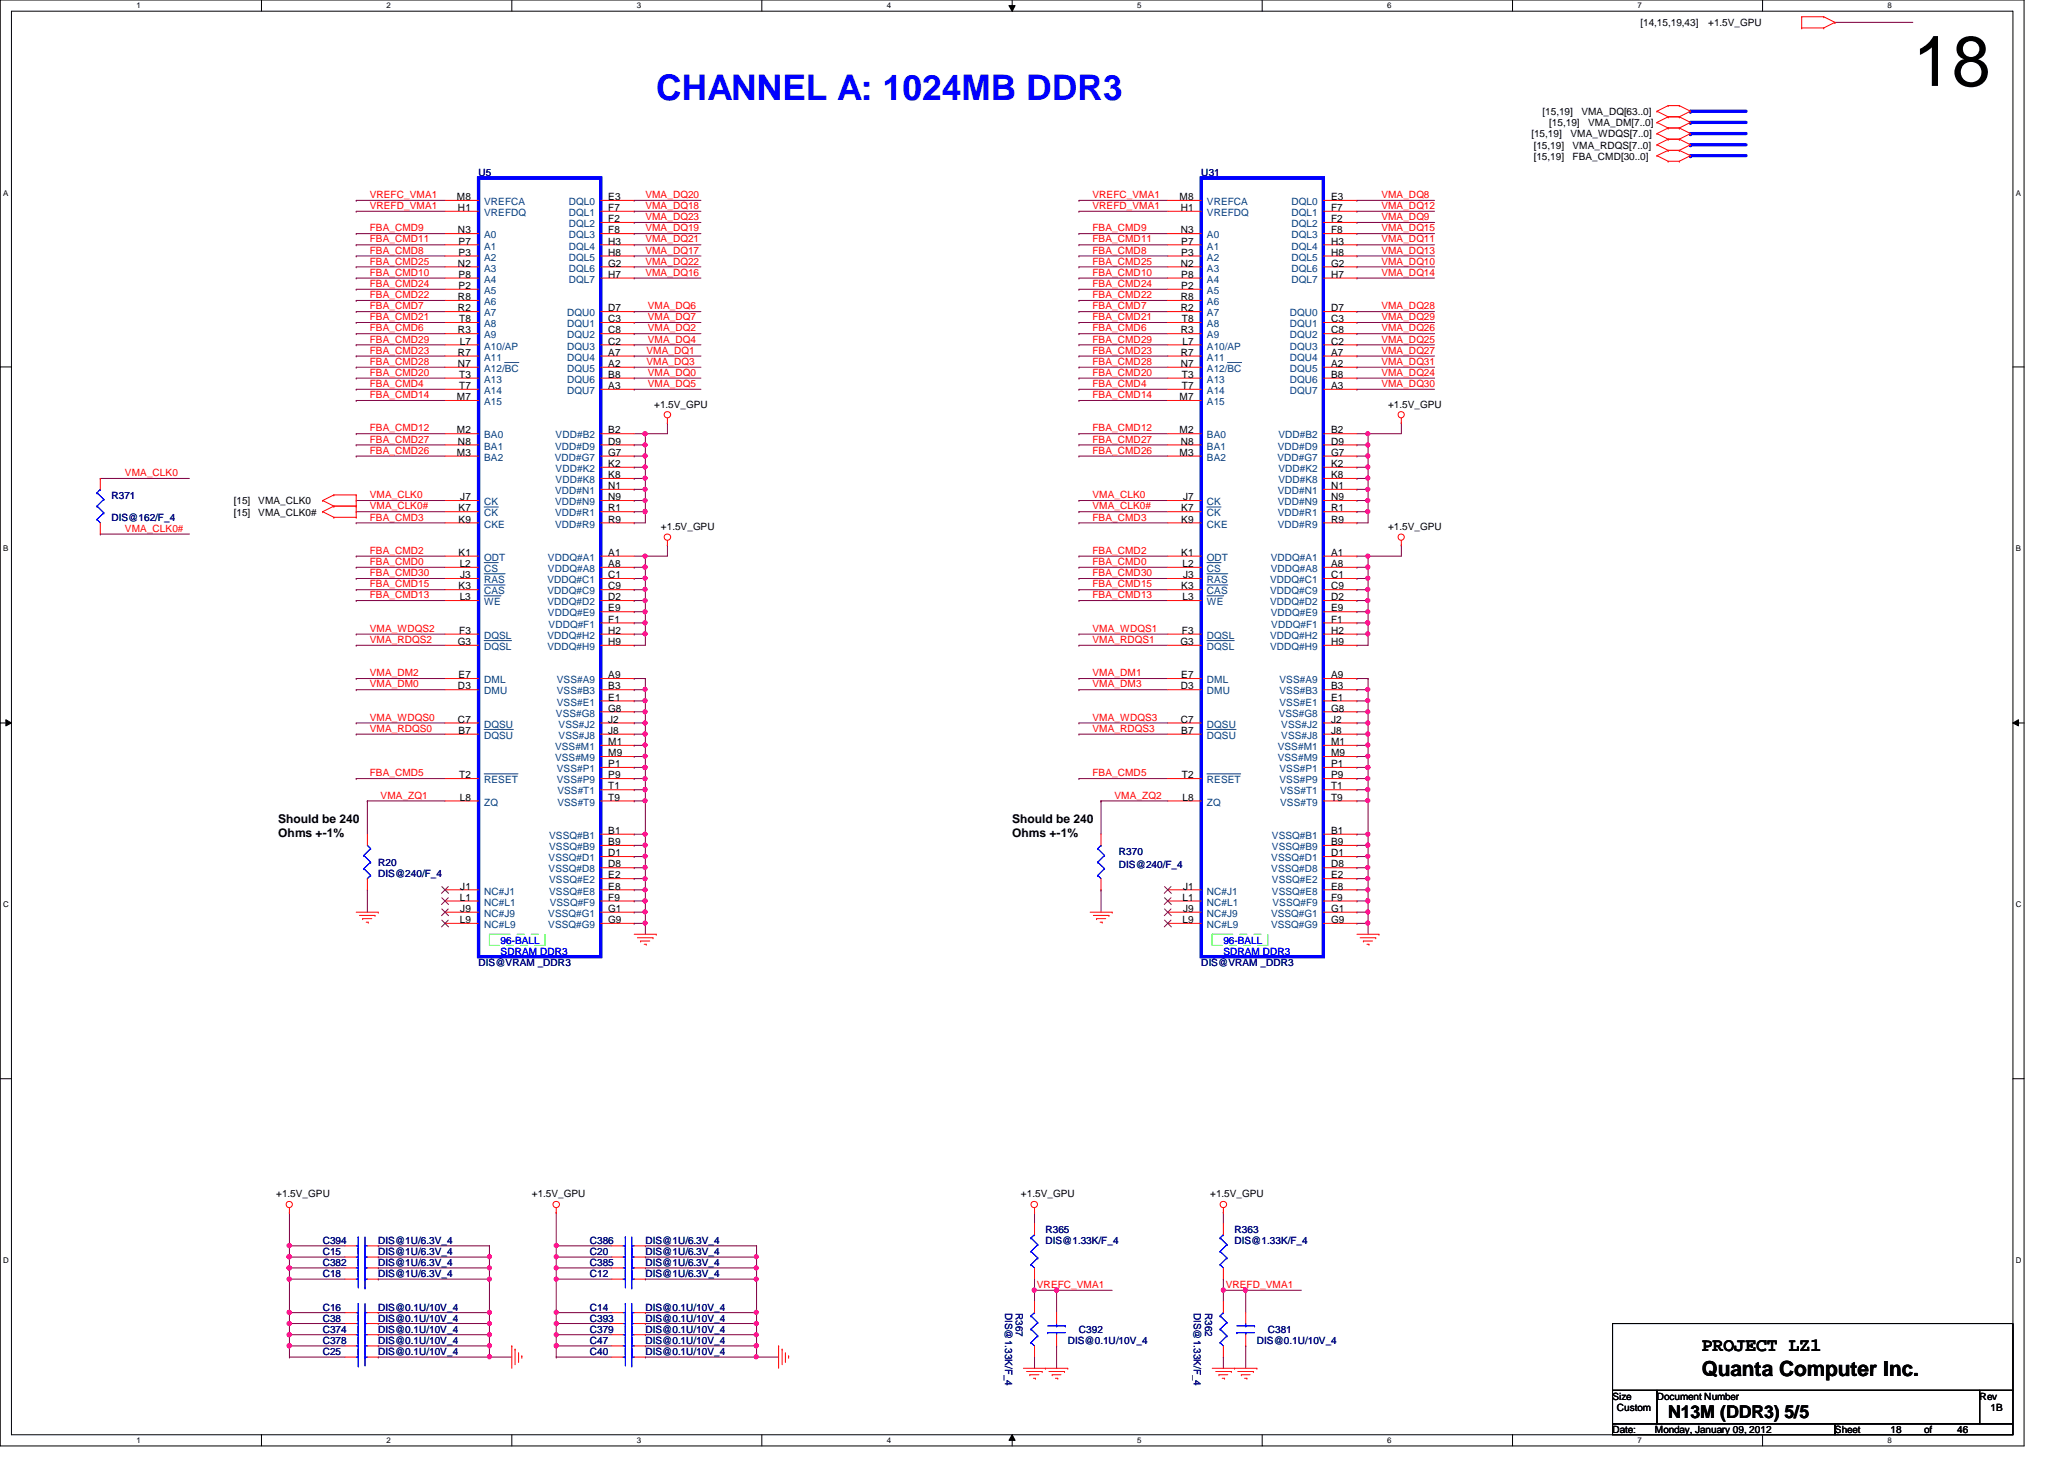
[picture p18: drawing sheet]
<svg xmlns="http://www.w3.org/2000/svg" width="297mm" height="210mm" viewBox="0 0 297 210" stroke-linecap="round" stroke-linejoin="round" font-family="sans-serif">
<defs><g id="words">
<text font-size="10.2" x="275.3" y="12.4">18</text>
<text font-size="5.1" fill="#00f" x="94.4" y="14.4">CHANNEL A: 1024MB DDR3</text>
<text font-size="3" x="244.9" y="198">Quanta Computer Inc.</text>
<text font-size="2.7" x="244.9" y="194.3">PROJECT LZ1</text>
<text font-size="2.5" x="240.1" y="204">N13M (DDR3) 5/5</text>
<g font-size="1.7">
<text x="40" y="118.4">Should be 240</text>
<text x="145.7" y="118.4">Should be 240</text>
<text x="40" y="120.5">Ohms +-1%</text>
<text x="145.7" y="120.5">Ohms +-1%</text>
</g>
<g font-size="1.4">
<text x="236.1" y="3.8">[14,15,19,43]</text>
<text x="245.8" y="3.8">+1.5V_GPU</text>
<text x="222" y="16.6">[15,19]</text>
<text x="227.6" y="16.6">VMA_DQ[63..0]</text>
<text x="220.4" y="19.8">[15,19]</text>
<text x="220.7" y="21.4">[15,19]</text>
<text x="220.7" y="23">[15,19]</text>
<text x="223" y="18.2">[15,19]</text>
<text x="226" y="19.8">VMA_WDQS[7..0]</text>
<text x="226.3" y="21.4">VMA_RDQS[7..0]</text>
<text x="226.3" y="23">FBA_CMD[30..0]</text>
<text x="228.6" y="18.2">VMA_DM[7..0]</text>
<text x="65.7" y="28.8">M8</text>
<text x="87.5" y="28.8">E3</text>
<text x="169.8" y="28.8">M8</text>
<text x="191.6" y="28.8">E3</text>
<text x="65.9" y="33.6">N3</text>
<text x="65.9" y="30.4">H1</text>
<text x="66" y="35.2">P7</text>
<text x="87.5" y="30.4">F7</text>
<text x="87.5" y="32">F2</text>
<text x="87.5" y="33.6">F8</text>
<text x="87.5" y="35.2">H3</text>
<text x="169.9" y="33.6">N3</text>
<text x="169.9" y="30.4">H1</text>
<text x="170" y="35.2">P7</text>
<text x="191.6" y="30.4">F7</text>
<text x="191.6" y="32">F2</text>
<text x="191.6" y="33.6">F8</text>
<text x="191.6" y="35.2">H3</text>
<text x="65.9" y="38.4">N2</text>
<text x="66" y="36.8">P3</text>
<text x="66" y="40">P8</text>
<text x="66" y="41.6">P2</text>
<text x="87.5" y="36.8">H8</text>
<text x="87.5" y="38.4">G2</text>
<text x="87.5" y="40">H7</text>
<text x="169.9" y="38.4">N2</text>
<text x="170" y="36.8">P3</text>
<text x="170" y="40">P8</text>
<text x="170" y="41.6">P2</text>
<text x="191.6" y="36.8">H8</text>
<text x="191.6" y="38.4">G2</text>
<text x="191.6" y="40">H7</text>
<text x="65.9" y="43.2">R8</text>
<text x="65.9" y="44.8">R2</text>
<text x="65.9" y="48">R3</text>
<text x="66.1" y="46.4">T8</text>
<text x="87.5" y="46.4">C3</text>
<text x="87.5" y="48">C8</text>
<text x="87.5" y="44.8">D7</text>
<text x="169.9" y="43.2">R8</text>
<text x="169.9" y="44.8">R2</text>
<text x="169.9" y="48">R3</text>
<text x="170.1" y="46.4">T8</text>
<text x="191.6" y="46.4">C3</text>
<text x="191.6" y="48">C8</text>
<text x="191.6" y="44.8">D7</text>
<text x="65.9" y="51.2">R7</text>
<text x="65.9" y="52.8">N7</text>
<text x="66.2" y="49.6">L7</text>
<text x="87.5" y="49.6">C2</text>
<text x="87.5" y="51.2">A7</text>
<text x="87.5" y="52.8">A2</text>
<text x="169.9" y="52.8">N7</text>
<text x="169.9" y="51.2">R7</text>
<text x="170.2" y="49.6">L7</text>
<text x="191.6" y="49.6">C2</text>
<text x="191.6" y="51.2">A7</text>
<text x="191.6" y="52.8">A2</text>
<text x="65.7" y="57.6">M7</text>
<text x="66.1" y="54.4">T3</text>
<text x="66.1" y="56">T7</text>
<text x="87.5" y="54.4">B8</text>
<text x="87.5" y="56">A3</text>
<text x="94.1" y="58.6">+1.5V_GPU</text>
<text x="169.8" y="57.6">M7</text>
<text x="170.1" y="54.4">T3</text>
<text x="170.1" y="56">T7</text>
<text x="191.6" y="54.4">B8</text>
<text x="191.6" y="56">A3</text>
<text x="199.8" y="58.6">+1.5V_GPU</text>
<text x="65.7" y="62.4">M2</text>
<text x="65.7" y="65.6">M3</text>
<text x="65.9" y="64">N8</text>
<text x="87.5" y="62.4">B2</text>
<text x="87.5" y="64">D9</text>
<text x="87.5" y="65.6">G7</text>
<text x="169.8" y="62.4">M2</text>
<text x="169.8" y="65.6">M3</text>
<text x="169.9" y="64">N8</text>
<text x="191.6" y="62.4">B2</text>
<text x="191.6" y="64">D9</text>
<text x="191.6" y="65.6">G7</text>
<text x="66.2" y="72">J7</text>
<text x="87.5" y="67.2">K2</text>
<text x="87.5" y="68.8">K8</text>
<text x="87.5" y="70.4">N1</text>
<text x="87.5" y="72">N9</text>
<text x="170.3" y="72">J7</text>
<text x="191.6" y="67.2">K2</text>
<text x="191.6" y="68.8">K8</text>
<text x="191.6" y="70.4">N1</text>
<text x="191.6" y="72">N9</text>
<text x="33.7" y="72.6">[15]</text>
<text x="33.7" y="74.2">[15]</text>
<text x="37.2" y="72.6">VMA_CLK0</text>
<text x="37.2" y="74.2">VMA_CLK0#</text>
<text x="66" y="75.2">K9</text>
<text x="66" y="73.6">K7</text>
<text x="87.5" y="73.6">R1</text>
<text x="87.5" y="75.2">R9</text>
<text x="95.1" y="76.2">+1.5V_GPU</text>
<text x="170" y="75.2">K9</text>
<text x="170" y="73.6">K7</text>
<text x="191.6" y="73.6">R1</text>
<text x="191.6" y="75.2">R9</text>
<text x="199.8" y="76.2">+1.5V_GPU</text>
<text x="66" y="80">K1</text>
<text x="66.2" y="81.6">L2</text>
<text x="66.2" y="83.2">J3</text>
<text x="87.5" y="83.2">C1</text>
<text x="87.5" y="80">A1</text>
<text x="87.5" y="81.6">A8</text>
<text x="170" y="80">K1</text>
<text x="170.2" y="81.6">L2</text>
<text x="170.3" y="83.2">J3</text>
<text x="191.6" y="80">A1</text>
<text x="191.6" y="81.6">A8</text>
<text x="191.6" y="83.2">C1</text>
<text x="66" y="84.8">K3</text>
<text x="66.2" y="86.4">L3</text>
<text x="87.5" y="84.8">C9</text>
<text x="87.5" y="86.4">D2</text>
<text x="87.5" y="89.6">F1</text>
<text x="87.5" y="88">E9</text>
<text x="170" y="84.8">K3</text>
<text x="170.2" y="86.4">L3</text>
<text x="191.6" y="89.6">F1</text>
<text x="191.6" y="88">E9</text>
<text x="191.6" y="84.8">C9</text>
<text x="191.6" y="86.4">D2</text>
<text x="65.9" y="92.8">G3</text>
<text x="66.1" y="91.2">F3</text>
<text x="87.5" y="91.2">H2</text>
<text x="87.5" y="92.8">H9</text>
<text x="169.9" y="92.8">G3</text>
<text x="170.1" y="91.2">F3</text>
<text x="191.6" y="91.2">H2</text>
<text x="191.6" y="92.8">H9</text>
<text x="65.9" y="99.2">D3</text>
<text x="66" y="97.6">E7</text>
<text x="87.5" y="97.6">A9</text>
<text x="87.5" y="100.8">E1</text>
<text x="87.5" y="99.2">B3</text>
<text x="169.9" y="99.2">D3</text>
<text x="170" y="97.6">E7</text>
<text x="191.6" y="97.6">A9</text>
<text x="191.6" y="100.8">E1</text>
<text x="191.6" y="99.2">B3</text>
<text x="65.9" y="104">C7</text>
<text x="66" y="105.6">B7</text>
<text x="87.5" y="102.4">G8</text>
<text x="87.5" y="107.2">M1</text>
<text x="87.5" y="104">J2</text>
<text x="87.5" y="105.6">J8</text>
<text x="169.9" y="104">C7</text>
<text x="170" y="105.6">B7</text>
<text x="191.6" y="102.4">G8</text>
<text x="191.6" y="107.2">M1</text>
<text x="191.6" y="104">J2</text>
<text x="191.6" y="105.6">J8</text>
<text x="66.1" y="112">T2</text>
<text x="87.5" y="108.8">M9</text>
<text x="87.5" y="113.6">T1</text>
<text x="87.5" y="110.4">P1</text>
<text x="87.5" y="112">P9</text>
<text x="170.1" y="112">T2</text>
<text x="191.6" y="113.6">T1</text>
<text x="191.6" y="110.4">P1</text>
<text x="191.6" y="112">P9</text>
<text x="191.6" y="108.8">M9</text>
<text x="66.2" y="115.2">L8</text>
<text x="87.5" y="120">B1</text>
<text x="87.5" y="115.2">T9</text>
<text x="170.2" y="115.2">L8</text>
<text x="191.6" y="115.2">T9</text>
<text x="191.6" y="120">B1</text>
<text x="87.5" y="121.6">B9</text>
<text x="87.5" y="123.2">D1</text>
<text x="87.5" y="124.8">D8</text>
<text x="191.6" y="121.6">B9</text>
<text x="191.6" y="123.2">D1</text>
<text x="191.6" y="124.8">D8</text>
<text x="66.2" y="129.6">L1</text>
<text x="66.2" y="128">J1</text>
<text x="66.2" y="131.2">J9</text>
<text x="87.5" y="129.6">F9</text>
<text x="87.5" y="126.4">E2</text>
<text x="87.5" y="128">E8</text>
<text x="87.5" y="131.2">G1</text>
<text x="170.2" y="129.6">L1</text>
<text x="170.3" y="128">J1</text>
<text x="170.3" y="131.2">J9</text>
<text x="191.6" y="129.6">F9</text>
<text x="191.6" y="126.4">E2</text>
<text x="191.6" y="128">E8</text>
<text x="191.6" y="131.2">G1</text>
<text x="66.2" y="132.8">L9</text>
<text x="87.5" y="132.8">G9</text>
<text x="170.2" y="132.8">L9</text>
<text x="191.6" y="132.8">G9</text>
<text x="39.7" y="172.3">+1.5V_GPU</text>
<text x="76.5" y="172.3">+1.5V_GPU</text>
<text x="146.9" y="172.3">+1.5V_GPU</text>
<text x="174.2" y="172.3">+1.5V_GPU</text>
<text x="232.1" y="201.4">Size</text>
<text x="232.7" y="203">Custom</text>
<text x="238.5" y="201.4">Document Number</text>
<text x="284.9" y="201.4">Rev</text>
<text x="286.5" y="203">1B</text>
<text x="232.1" y="206.2">Date:</text>
<text x="238.2" y="206.2">Monday, January 09, 2012</text>
<text x="264.1" y="206.2">Sheet</text>
<text x="272.1" y="206.2">18</text>
<text x="276.9" y="206.2">of</text>
<text x="281.7" y="206.2">46</text>
</g>
<g font-size="1.4" fill="#f00">
<text x="53.2" y="28.5">VREFC_VMA1</text>
<text x="92.9" y="28.5">VMA_DQ20</text>
<text x="157.2" y="28.5">VREFC_VMA1</text>
<text x="198.8" y="28.5">VMA_DQ8</text>
<text x="53.2" y="34.9">FBA_CMD11</text>
<text x="53.2" y="30.1">VREFD_VMA1</text>
<text x="53.2" y="33.3">FBA_CMD9</text>
<text x="92.9" y="31.7">VMA_DQ23</text>
<text x="92.9" y="30.1">VMA_DQ18</text>
<text x="92.9" y="34.9">VMA_DQ21</text>
<text x="92.9" y="33.3">VMA_DQ19</text>
<text x="157.2" y="34.9">FBA_CMD11</text>
<text x="157.2" y="33.3">FBA_CMD9</text>
<text x="157.2" y="30.1">VREFD_VMA1</text>
<text x="198.8" y="34.9">VMA_DQ11</text>
<text x="198.8" y="33.3">VMA_DQ15</text>
<text x="198.8" y="31.7">VMA_DQ9</text>
<text x="198.8" y="30.1">VMA_DQ12</text>
<text x="53.2" y="41.3">FBA_CMD24</text>
<text x="53.2" y="39.7">FBA_CMD10</text>
<text x="53.2" y="36.5">FBA_CMD8</text>
<text x="53.2" y="38.1">FBA_CMD25</text>
<text x="92.9" y="38.1">VMA_DQ22</text>
<text x="92.9" y="39.7">VMA_DQ16</text>
<text x="92.9" y="36.5">VMA_DQ17</text>
<text x="157.2" y="38.1">FBA_CMD25</text>
<text x="157.2" y="39.7">FBA_CMD10</text>
<text x="157.2" y="41.3">FBA_CMD24</text>
<text x="157.2" y="36.5">FBA_CMD8</text>
<text x="198.8" y="38.1">VMA_DQ10</text>
<text x="198.8" y="36.5">VMA_DQ13</text>
<text x="198.8" y="39.7">VMA_DQ14</text>
<text x="53.2" y="46.1">FBA_CMD21</text>
<text x="53.2" y="44.5">FBA_CMD7</text>
<text x="53.2" y="47.7">FBA_CMD6</text>
<text x="53.2" y="42.9">FBA_CMD22</text>
<text x="93.2" y="46.1">VMA_DQ7</text>
<text x="93.2" y="44.5">VMA_DQ6</text>
<text x="93.2" y="47.7">VMA_DQ2</text>
<text x="157.2" y="47.7">FBA_CMD6</text>
<text x="157.2" y="46.1">FBA_CMD21</text>
<text x="157.2" y="44.5">FBA_CMD7</text>
<text x="157.2" y="42.9">FBA_CMD22</text>
<text x="198.8" y="47.7">VMA_DQ26</text>
<text x="198.8" y="46.1">VMA_DQ29</text>
<text x="198.8" y="44.5">VMA_DQ28</text>
<text x="53.2" y="50.9">FBA_CMD23</text>
<text x="53.2" y="52.5">FBA_CMD28</text>
<text x="53.2" y="49.3">FBA_CMD29</text>
<text x="93" y="50.9">VMA_DQ1</text>
<text x="93" y="52.5">VMA_DQ3</text>
<text x="93.2" y="49.3">VMA_DQ4</text>
<text x="157.2" y="50.9">FBA_CMD23</text>
<text x="157.2" y="49.3">FBA_CMD29</text>
<text x="157.2" y="52.5">FBA_CMD28</text>
<text x="198.8" y="49.3">VMA_DQ25</text>
<text x="198.8" y="52.5">VMA_DQ31</text>
<text x="198.8" y="50.9">VMA_DQ27</text>
<text x="53.2" y="54.1">FBA_CMD20</text>
<text x="53.2" y="55.7">FBA_CMD4</text>
<text x="53.2" y="57.3">FBA_CMD14</text>
<text x="93.2" y="54.1">VMA_DQ0</text>
<text x="93.2" y="55.7">VMA_DQ5</text>
<text x="157.2" y="54.1">FBA_CMD20</text>
<text x="157.2" y="55.7">FBA_CMD4</text>
<text x="157.2" y="57.3">FBA_CMD14</text>
<text x="198.8" y="54.1">VMA_DQ24</text>
<text x="198.8" y="55.7">VMA_DQ30</text>
<text x="53.2" y="63.7">FBA_CMD27</text>
<text x="53.2" y="65.3">FBA_CMD26</text>
<text x="53.2" y="62.1">FBA_CMD12</text>
<text x="157.2" y="62.1">FBA_CMD12</text>
<text x="157.2" y="63.7">FBA_CMD27</text>
<text x="157.2" y="65.3">FBA_CMD26</text>
<text x="18" y="68.5">VMA_CLK0</text>
<text x="53.2" y="71.7">VMA_CLK0</text>
<text x="157.2" y="71.7">VMA_CLK0</text>
<text x="18" y="76.5">VMA_CLK0#</text>
<text x="53.2" y="74.9">FBA_CMD3</text>
<text x="53.2" y="73.3">VMA_CLK0#</text>
<text x="157.2" y="74.9">FBA_CMD3</text>
<text x="157.2" y="73.3">VMA_CLK0#</text>
<text x="53.2" y="79.7">FBA_CMD2</text>
<text x="53.2" y="82.9">FBA_CMD30</text>
<text x="53.2" y="81.3">FBA_CMD0</text>
<text x="157.2" y="79.7">FBA_CMD2</text>
<text x="157.2" y="81.3">FBA_CMD0</text>
<text x="157.2" y="82.9">FBA_CMD30</text>
<text x="53.2" y="84.5">FBA_CMD15</text>
<text x="53.2" y="86.1">FBA_CMD13</text>
<text x="157.2" y="86.1">FBA_CMD13</text>
<text x="157.2" y="84.5">FBA_CMD15</text>
<text x="53.2" y="90.9">VMA_WDQS2</text>
<text x="53.2" y="92.5">VMA_RDQS2</text>
<text x="157.2" y="92.5">VMA_RDQS1</text>
<text x="157.2" y="90.9">VMA_WDQS1</text>
<text x="53.2" y="98.9">VMA_DM0</text>
<text x="53.2" y="97.3">VMA_DM2</text>
<text x="157.2" y="98.9">VMA_DM3</text>
<text x="157.2" y="97.3">VMA_DM1</text>
<text x="53.2" y="105.3">VMA_RDQS0</text>
<text x="53.2" y="103.7">VMA_WDQS0</text>
<text x="157.2" y="105.3">VMA_RDQS3</text>
<text x="157.2" y="103.7">VMA_WDQS3</text>
<text x="53.2" y="111.7">FBA_CMD5</text>
<text x="157.2" y="111.7">FBA_CMD5</text>
<text x="54.8" y="114.9">VMA_ZQ1</text>
<text x="160.4" y="114.9">VMA_ZQ2</text>
<text x="149.2" y="185.3">VREFC_VMA1</text>
<text x="176.4" y="185.3">VREFD_VMA1</text>
</g>
<g font-size="1.4" fill="#000080">
<text x="68.9" y="25.4">U5</text>
<text x="172.9" y="25.4">U31</text>
<text x="16" y="71.8">R371</text>
<text x="16" y="75">DIS@162/F_4</text>
<text x="54.4" y="124.6">R20</text>
<text x="161" y="123">R370</text>
<text x="161" y="124.9">DIS@240/F_4</text>
<text x="54.4" y="126.2">DIS@240/F_4</text>
<text x="68.9" y="139">DIS@VRAM _DDR3</text>
<text x="172.9" y="139">DIS@VRAM _DDR3</text>
<text x="46.4" y="179">C394</text>
<text x="54.4" y="179">DIS@1U/6.3V_4</text>
<text x="84.9" y="179">C386</text>
<text x="92.9" y="179">DIS@1U/6.3V_4</text>
<text x="150.4" y="177.4">R365</text>
<text x="150.4" y="179">DIS@1.33K/F_4</text>
<text x="177.7" y="177.4">R363</text>
<text x="177.7" y="179">DIS@1.33K/F_4</text>
<text x="46.4" y="182.2">C382</text>
<text x="46.4" y="183.8">C18</text>
<text x="46.4" y="180.6">C15</text>
<text x="54.4" y="183.8">DIS@1U/6.3V_4</text>
<text x="54.4" y="180.6">DIS@1U/6.3V_4</text>
<text x="54.4" y="182.2">DIS@1U/6.3V_4</text>
<text x="84.9" y="183.8">C12</text>
<text x="84.9" y="182.2">C385</text>
<text x="84.9" y="180.6">C20</text>
<text x="92.9" y="183.8">DIS@1U/6.3V_4</text>
<text x="92.9" y="182.2">DIS@1U/6.3V_4</text>
<text x="92.9" y="180.6">DIS@1U/6.3V_4</text>
<text x="46.4" y="190.2">C38</text>
<text x="46.4" y="188.6">C16</text>
<text x="46.4" y="191.8">C374</text>
<text x="54.4" y="190.2">DIS@0.1U/10V_4</text>
<text x="54.4" y="188.6">DIS@0.1U/10V_4</text>
<text x="54.4" y="191.8">DIS@0.1U/10V_4</text>
<text x="84.9" y="191.8">C379</text>
<text x="84.9" y="190.2">C393</text>
<text x="84.9" y="188.6">C14</text>
<text x="92.9" y="191.8">DIS@0.1U/10V_4</text>
<text x="92.9" y="190.2">DIS@0.1U/10V_4</text>
<text x="92.9" y="188.6">DIS@0.1U/10V_4</text>
<text x="144.6" y="188.8" transform="rotate(90 144.6 188.8)">DIS@1.33K/F_4</text>
<text x="146.2" y="188.8" transform="rotate(90 146.2 188.8)">R367</text>
<text x="155.3" y="191.8">C392</text>
<text x="171.8" y="188.8" transform="rotate(90 171.8 188.8)">DIS@1.33K/F_4</text>
<text x="173.4" y="188.8" transform="rotate(90 173.4 188.8)">R362</text>
<text x="182.5" y="191.8">C381</text>
<text x="46.4" y="195">C25</text>
<text x="46.4" y="193.4">C378</text>
<text x="54.4" y="195">DIS@0.1U/10V_4</text>
<text x="54.4" y="193.4">DIS@0.1U/10V_4</text>
<text x="84.9" y="195">C40</text>
<text x="84.9" y="193.4">C47</text>
<text x="92.9" y="195">DIS@0.1U/10V_4</text>
<text x="92.9" y="193.4">DIS@0.1U/10V_4</text>
<text x="153.7" y="193.4">DIS@0.1U/10V_4</text>
<text x="180.9" y="193.4">DIS@0.1U/10V_4</text>
</g>
<g font-size="1.4" fill="#004080">
<text x="69.7" y="29.5">VREFCA</text>
<text x="81.9" y="29.5">DQL0</text>
<text x="173.7" y="29.5">VREFCA</text>
<text x="185.9" y="29.5">DQL0</text>
<text x="69.7" y="34.3">A0</text>
<text x="69.7" y="35.9">A1</text>
<text x="69.7" y="31.1">VREFDQ</text>
<text x="81.9" y="31.1">DQL1</text>
<text x="81.9" y="32.7">DQL2</text>
<text x="81.9" y="34.3">DQL3</text>
<text x="81.9" y="35.9">DQL4</text>
<text x="173.7" y="34.3">A0</text>
<text x="173.7" y="35.9">A1</text>
<text x="173.7" y="31.1">VREFDQ</text>
<text x="185.9" y="31.1">DQL1</text>
<text x="185.9" y="32.7">DQL2</text>
<text x="185.9" y="34.3">DQL3</text>
<text x="185.9" y="35.9">DQL4</text>
<text x="69.7" y="37.5">A2</text>
<text x="69.7" y="39.1">A3</text>
<text x="69.7" y="40.7">A4</text>
<text x="81.9" y="37.5">DQL5</text>
<text x="81.9" y="39.1">DQL6</text>
<text x="81.9" y="40.7">DQL7</text>
<text x="173.7" y="37.5">A2</text>
<text x="173.7" y="39.1">A3</text>
<text x="173.7" y="40.7">A4</text>
<text x="185.9" y="37.5">DQL5</text>
<text x="185.9" y="39.1">DQL6</text>
<text x="185.9" y="40.7">DQL7</text>
<text x="69.7" y="42.3">A5</text>
<text x="69.7" y="43.9">A6</text>
<text x="69.7" y="45.5">A7</text>
<text x="69.7" y="47.1">A8</text>
<text x="81.6" y="47.1">DQU1</text>
<text x="81.6" y="45.5">DQU0</text>
<text x="173.7" y="42.3">A5</text>
<text x="173.7" y="43.9">A6</text>
<text x="173.7" y="45.5">A7</text>
<text x="173.7" y="47.1">A8</text>
<text x="185.6" y="47.1">DQU1</text>
<text x="185.6" y="45.5">DQU0</text>
<text x="69.7" y="48.7">A9</text>
<text x="69.7" y="50.3">A10/AP</text>
<text x="69.7" y="51.9">A11</text>
<text x="69.7" y="53.5">A12/BC</text>
<text x="81.6" y="48.7">DQU2</text>
<text x="81.6" y="50.3">DQU3</text>
<text x="81.6" y="51.9">DQU4</text>
<text x="81.6" y="53.5">DQU5</text>
<text x="173.7" y="48.7">A9</text>
<text x="173.7" y="50.3">A10/AP</text>
<text x="173.7" y="51.9">A11</text>
<text x="173.7" y="53.5">A12/BC</text>
<text x="185.6" y="48.7">DQU2</text>
<text x="185.6" y="50.3">DQU3</text>
<text x="185.6" y="51.9">DQU4</text>
<text x="185.6" y="53.5">DQU5</text>
<text x="69.7" y="55.1">A13</text>
<text x="69.7" y="56.7">A14</text>
<text x="69.7" y="58.3">A15</text>
<text x="81.6" y="55.1">DQU6</text>
<text x="81.6" y="56.7">DQU7</text>
<text x="173.7" y="55.1">A13</text>
<text x="173.7" y="56.7">A14</text>
<text x="173.7" y="58.3">A15</text>
<text x="185.6" y="55.1">DQU6</text>
<text x="185.6" y="56.7">DQU7</text>
<text x="69.7" y="63.1">BA0</text>
<text x="69.7" y="64.7">BA1</text>
<text x="79.9" y="64.7">VDD#D9</text>
<text x="80" y="63.1">VDD#B2</text>
<text x="173.7" y="63.1">BA0</text>
<text x="173.7" y="64.7">BA1</text>
<text x="183.9" y="64.7">VDD#D9</text>
<text x="184" y="63.1">VDD#B2</text>
<text x="69.7" y="66.3">BA2</text>
<text x="79.8" y="66.3">VDD#G7</text>
<text x="79.9" y="71.1">VDD#N1</text>
<text x="80" y="67.9">VDD#K2</text>
<text x="80" y="69.5">VDD#K8</text>
<text x="173.7" y="66.3">BA2</text>
<text x="183.9" y="66.3">VDD#G7</text>
<text x="183.9" y="71.1">VDD#N1</text>
<text x="184" y="67.9">VDD#K2</text>
<text x="184" y="69.5">VDD#K8</text>
<text x="69.7" y="75.9">CKE</text>
<text x="69.7" y="72.7">CK</text>
<text x="69.7" y="74.3">CK</text>
<text x="79.9" y="72.7">VDD#N9</text>
<text x="79.9" y="74.3">VDD#R1</text>
<text x="79.9" y="75.9">VDD#R9</text>
<text x="173.7" y="75.9">CKE</text>
<text x="173.7" y="72.7">CK</text>
<text x="173.7" y="74.3">CK</text>
<text x="183.9" y="72.7">VDD#N9</text>
<text x="183.9" y="74.3">VDD#R1</text>
<text x="183.9" y="75.9">VDD#R9</text>
<text x="69.7" y="83.9">RAS</text>
<text x="69.7" y="82.3">CS</text>
<text x="69.7" y="80.7">ODT</text>
<text x="78.8" y="83.9">VDDQ#C1</text>
<text x="78.9" y="80.7">VDDQ#A1</text>
<text x="78.9" y="82.3">VDDQ#A8</text>
<text x="173.7" y="83.9">RAS</text>
<text x="173.7" y="82.3">CS</text>
<text x="173.7" y="80.7">ODT</text>
<text x="182.8" y="83.9">VDDQ#C1</text>
<text x="182.9" y="80.7">VDDQ#A1</text>
<text x="182.9" y="82.3">VDDQ#A8</text>
<text x="69.7" y="87.1">WE</text>
<text x="69.7" y="85.5">CAS</text>
<text x="78.8" y="85.5">VDDQ#C9</text>
<text x="78.8" y="87.1">VDDQ#D2</text>
<text x="78.9" y="88.7">VDDQ#E9</text>
<text x="173.7" y="87.1">WE</text>
<text x="173.7" y="85.5">CAS</text>
<text x="182.8" y="85.5">VDDQ#C9</text>
<text x="182.8" y="87.1">VDDQ#D2</text>
<text x="182.9" y="88.7">VDDQ#E9</text>
<text x="69.7" y="91.9">DQSL</text>
<text x="69.7" y="93.5">DQSL</text>
<text x="78.8" y="91.9">VDDQ#H2</text>
<text x="78.8" y="93.5">VDDQ#H9</text>
<text x="78.9" y="90.3">VDDQ#F1</text>
<text x="173.7" y="91.9">DQSL</text>
<text x="173.7" y="93.5">DQSL</text>
<text x="182.8" y="91.9">VDDQ#H2</text>
<text x="182.8" y="93.5">VDDQ#H9</text>
<text x="183" y="90.3">VDDQ#F1</text>
<text x="69.7" y="99.9">DMU</text>
<text x="69.7" y="98.3">DML</text>
<text x="80.1" y="98.3">VSS#A9</text>
<text x="80.1" y="101.5">VSS#E1</text>
<text x="80.1" y="99.9">VSS#B3</text>
<text x="173.7" y="99.9">DMU</text>
<text x="173.7" y="98.3">DML</text>
<text x="184.1" y="98.3">VSS#A9</text>
<text x="184.1" y="101.5">VSS#E1</text>
<text x="184.1" y="99.9">VSS#B3</text>
<text x="69.7" y="106.3">DQSU</text>
<text x="69.7" y="104.7">DQSU</text>
<text x="79.9" y="107.9">VSS#M1</text>
<text x="80" y="103.1">VSS#G8</text>
<text x="80.4" y="104.7">VSS#J2</text>
<text x="80.4" y="106.3">VSS#J8</text>
<text x="173.7" y="106.3">DQSU</text>
<text x="173.7" y="104.7">DQSU</text>
<text x="183.9" y="107.9">VSS#M1</text>
<text x="184" y="103.1">VSS#G8</text>
<text x="184.4" y="104.7">VSS#J2</text>
<text x="184.4" y="106.3">VSS#J8</text>
<text x="69.7" y="112.7">RESET</text>
<text x="79.9" y="109.5">VSS#M9</text>
<text x="80.1" y="111.1">VSS#P1</text>
<text x="80.1" y="112.7">VSS#P9</text>
<text x="173.7" y="112.7">RESET</text>
<text x="183.9" y="109.5">VSS#M9</text>
<text x="184.1" y="111.1">VSS#P1</text>
<text x="184.1" y="112.7">VSS#P9</text>
<text x="69.7" y="115.9">ZQ</text>
<text x="80.2" y="114.3">VSS#T1</text>
<text x="80.2" y="115.9">VSS#T9</text>
<text x="173.7" y="115.9">ZQ</text>
<text x="184.2" y="114.3">VSS#T1</text>
<text x="184.2" y="115.9">VSS#T9</text>
<text x="78.9" y="123.9">VSSQ#D1</text>
<text x="78.9" y="125.5">VSSQ#D8</text>
<text x="79" y="120.7">VSSQ#B1</text>
<text x="79" y="122.3">VSSQ#B9</text>
<text x="183" y="123.9">VSSQ#D1</text>
<text x="183" y="125.5">VSSQ#D8</text>
<text x="183" y="120.7">VSSQ#B1</text>
<text x="183" y="122.3">VSSQ#B9</text>
<text x="69.7" y="128.7">NC#J1</text>
<text x="69.7" y="130.3">NC#L1</text>
<text x="69.7" y="131.9">NC#J9</text>
<text x="78.9" y="131.9">VSSQ#G1</text>
<text x="79" y="127.1">VSSQ#E2</text>
<text x="79" y="128.7">VSSQ#E8</text>
<text x="79.1" y="130.3">VSSQ#F9</text>
<text x="173.7" y="128.7">NC#J1</text>
<text x="173.7" y="130.3">NC#L1</text>
<text x="173.7" y="131.9">NC#J9</text>
<text x="182.9" y="131.9">VSSQ#G1</text>
<text x="183" y="127.1">VSSQ#E2</text>
<text x="183" y="128.7">VSSQ#E8</text>
<text x="183.1" y="130.3">VSSQ#F9</text>
<text x="69.7" y="133.5">NC#L9</text>
<text x="78.9" y="133.5">VSSQ#G9</text>
<text x="173.7" y="133.5">NC#L9</text>
<text x="182.9" y="133.5">VSSQ#G9</text>
</g>
<g font-size="1.4" fill="#00f">
<text x="72" y="135.8">96-BALL</text>
<text x="72" y="137.4">SDRAM DDR3</text>
<text x="176.1" y="135.8">96-BALL</text>
<text x="176.1" y="137.4">SDRAM DDR3</text>
</g>
<g font-size="1.1">
<text x="19.6" y="1.1">1</text>
<text x="55.6" y="1.1">2</text>
<text x="91.6" y="1.1">3</text>
<text x="127.6" y="1.1">4</text>
<text x="163.7" y="1.1">5</text>
<text x="199.6" y="1.1">6</text>
<text x="235.7" y="1.1">7</text>
<text x="271.6" y="1.1">8</text>
<text x=".5" y="28.2">A</text>
<text x="290.1" y="28.2">A</text>
<text x=".5" y="79.3">B</text>
<text x="290.1" y="79.3">B</text>
<text x=".5" y="130.6">C</text>
<text x="290.1" y="130.6">C</text>
<text x=".5" y="181.7">D</text>
<text x="290.1" y="181.7">D</text>
<text x="19.6" y="207.6">1</text>
<text x="55.6" y="207.6">2</text>
<text x="91.6" y="207.6">3</text>
<text x="127.6" y="207.6">4</text>
<text x="163.7" y="207.6">5</text>
<text x="199.6" y="207.6">6</text>
<text x="235.7" y="207.6">7</text>
<text x="271.6" y="207.6">8</text>
</g>
</g></defs>
<path d="M0 0h291.3v208h-291.3zM1.6 1.6h288.1v204.8h-288.1z" fill="none" stroke="#000" stroke-width=".14"/>
<g fill="#fff">
<path d="M19.6 .2h.6v1.2h-.6z"/>
<path d="M19.6 206.6h.6v1.2h-.6z"/>
</g>
<path d="M37.6 0v1.6M37.6 206.4v1.6" fill="none" stroke="#000" stroke-width=".14"/>
<g fill="#fff">
<path d="M55.6 .2h.6v1.2h-.6z"/>
<path d="M55.6 206.6h.6v1.2h-.6z"/>
</g>
<path d="M73.7 0v1.6M73.7 206.4v1.6" fill="none" stroke="#000" stroke-width=".14"/>
<g fill="#fff">
<path d="M91.6 .2h.6v1.2h-.6z"/>
<path d="M91.6 206.6h.6v1.2h-.6z"/>
</g>
<path d="M109.6 0v1.6M109.6 206.4v1.6" fill="none" stroke="#000" stroke-width=".14"/>
<g fill="#fff">
<path d="M127.6 .2h.6v1.2h-.6z"/>
<path d="M127.6 206.6h.6v1.2h-.6z"/>
</g>
<path d="M145.2 .8h.9l-.4 .8zM145.7 0v1.6M145.7 206.4l.4 .8h-.9zM145.7 206.4v1.6" fill="none" stroke="#000" stroke-width=".14"/>
<path d="M145.2 .8h.9l-.4 .8zM145.7 206.4l.4 .8h-.9z" fill="#000"/>
<g fill="#fff">
<path d="M163.7 .2h.5v1.2h-.5z"/>
<path d="M163.7 206.6h.5v1.2h-.5z"/>
</g>
<path d="M181.6 0v1.6M181.6 206.4v1.6" fill="none" stroke="#000" stroke-width=".14"/>
<g fill="#fff">
<path d="M199.6 .2h.6v1.2h-.6z"/>
<path d="M199.6 206.6h.6v1.2h-.6z"/>
</g>
<path d="M217.7 0v1.6M217.7 206.4v1.6" fill="none" stroke="#000" stroke-width=".14"/>
<g fill="#fff">
<path d="M235.7 .2h.6v1.2h-.6z"/>
<path d="M235.7 206.6h.6v1.2h-.6z"/>
</g>
<path d="M253.7 0v1.6M253.7 206.4v1.6" fill="none" stroke="#000" stroke-width=".14"/>
<g fill="#fff">
<path d="M271.6 .2h.6v1.2h-.6z"/>
<path d="M271.6 206.6h.6v1.2h-.6z"/>
<path d="M.5 27.2h.7v1.2h-.7z"/>
<path d="M290.1 27.2h.7v1.2h-.7z"/>
<path d="M.5 78.4h.7v1.1h-.7z"/>
<path d="M290.1 78.4h.7v1.1h-.7z"/>
</g>
<path d="M0 52.8h1.6M289.7 52.8h1.6" fill="none" stroke="#000" stroke-width=".14"/>
<g fill="#fff">
<path d="M.5 129.6h.7v1.2h-.7z"/>
<path d="M290.1 129.6h.8v1.2h-.8z"/>
</g>
<path d="M0 104h1.6M.8 103.5l.8 .5-.8 .4zM289.7 104l.8-.5v.9zM289.7 104h1.6" fill="none" stroke="#000" stroke-width=".14"/>
<path d="M.8 103.5l.8 .5-.8 .4zM289.7 104l.8-.5v.9z" fill="#000"/>
<g fill="#fff">
<path d="M.5 180.8h.7v1.1h-.7z"/>
<path d="M290.1 180.8h.8v1.1h-.8z"/>
</g>
<path d="M0 155.2h1.6M289.7 155.2h1.6" fill="none" stroke="#000" stroke-width=".14"/>
<path d="M92.9 121.6h.1M92.9 121.6v1.6" fill="none" stroke="#800040" stroke-width=".14"/>
<circle cx="92.8" cy="121.6" r=".31" fill="#f0f"/>
<circle cx="92.8" cy="121.6" r=".31" fill="none" stroke="#f0f" stroke-width=".14"/>
<path d="M92.9 84.8h.1M92.9 84.8v1.6" fill="none" stroke="#800040" stroke-width=".14"/>
<circle cx="92.8" cy="84.8" r=".3" fill="#f0f"/>
<circle cx="92.8" cy="84.8" r=".3" fill="none" stroke="#f0f" stroke-width=".14"/>
<path d="M92.9 123.2h.1M92.9 123.2v1.6" fill="none" stroke="#800040" stroke-width=".14"/>
<circle cx="92.8" cy="123.2" r=".3" fill="#f0f"/>
<circle cx="92.8" cy="123.2" r=".3" fill="none" stroke="#f0f" stroke-width=".14"/>
<path d="M92.9 81.6h.1M92.9 81.6v1.6M92.9 100.8h.1M92.9 100.8v1.6" fill="none" stroke="#800040" stroke-width=".14"/>
<circle cx="92.8" cy="100.8" r=".3" fill="#f0f"/>
<circle cx="92.8" cy="100.8" r=".3" fill="none" stroke="#f0f" stroke-width=".14"/>
<path d="M51.3 35.2h.1M51.3 35.2h12.7M91.3 32h.1M91.3 32h9.6M51.3 46.4h.1M51.3 44.8h.1M51.3 54.4h.1M51.3 46.4h12.7M51.3 44.8h12.7M51.3 54.4h12.7" fill="none" stroke="#800040" stroke-width=".14"/>
<path d="M243.3 17.6h8" fill="none" stroke="#00f" stroke-width=".47"/>
<circle cx="243.3" cy="17.6" r=".23" fill="#00f"/>
<path d="M243.3 19.2h8" fill="none" stroke="#00f" stroke-width=".47"/>
<circle cx="243.3" cy="19.2" r=".23" fill="#00f"/>
<path d="M243.3 20.8h8" fill="none" stroke="#00f" stroke-width=".47"/>
<circle cx="243.3" cy="20.8" r=".23" fill="#00f"/>
<g fill="none" stroke="#800040" stroke-width=".14">
<path d="M51.3 41.6h.1M51.3 41.6h12.7M51.3 64h.1M51.3 65.6h.1M51.3 64h12.7M51.3 65.6h12.7M155.3 62.4h.1M155.3 64h.1M155.3 65.6h.1M155.3 62.4h12.8M155.3 64h12.8M155.3 65.6h12.8"/>
<path d="M196.9 67.2h.1M196.9 67.2v1.6M201.7 78.4h.1M201.7 78.4v1.6"/>
</g>
<circle cx="196.8" cy="67.2" r=".3" fill="#f0f"/>
<circle cx="196.8" cy="67.2" r=".3" fill="none" stroke="#f0f" stroke-width=".14"/>
<path d="M196.9 84.8h.1M196.9 84.8v1.6" fill="none" stroke="#800040" stroke-width=".14"/>
<circle cx="196.8" cy="84.8" r=".3" fill="#f0f"/>
<circle cx="196.8" cy="84.8" r=".3" fill="none" stroke="#f0f" stroke-width=".14"/>
<path d="M196.9 64h.1M196.9 64v1.6M196.9 81.6h.1M196.9 81.6v1.6M92.9 113.6h.1M92.9 113.6v1.6" fill="none" stroke="#800040" stroke-width=".14"/>
<circle cx="92.8" cy="115.2" r=".3" fill="#f0f"/>
<circle cx="92.8" cy="115.2" r=".3" fill="none" stroke="#f0f" stroke-width=".14"/>
<circle cx="92.8" cy="113.6" r=".31" fill="#f0f"/>
<circle cx="92.8" cy="113.6" r=".31" fill="none" stroke="#f0f" stroke-width=".14"/>
<path d="M92.9 112h.1M92.9 112v1.6" fill="none" stroke="#800040" stroke-width=".14"/>
<circle cx="92.8" cy="112" r=".3" fill="#f0f"/>
<circle cx="92.8" cy="112" r=".3" fill="none" stroke="#f0f" stroke-width=".14"/>
<path d="M92.9 110.4h.1M92.9 110.4v1.6" fill="none" stroke="#800040" stroke-width=".14"/>
<circle cx="92.8" cy="110.4" r=".3" fill="#f0f"/>
<circle cx="92.8" cy="110.4" r=".3" fill="none" stroke="#f0f" stroke-width=".14"/>
<path d="M92.9 73.6h.1M92.9 62.4h.1M92.9 62.4v1.6M92.9 73.6v1.6M155.3 75.2h.1M155.3 75.2h12.8M155.3 86.4h.1M155.3 86.4h12.8" fill="none" stroke="#800040" stroke-width=".14"/>
<circle cx="92.8" cy="64" r=".3" fill="#f0f"/>
<circle cx="92.8" cy="64" r=".3" fill="none" stroke="#f0f" stroke-width=".14"/>
<path d="M51.3 28.8h.1M51.3 30.4h.1M51.3 28.8h12.7M51.3 30.4h12.7M155.3 80h.1M155.3 80h12.8M51.3 112h.1M51.3 112h12.7M92.9 108.8h.1M92.9 108.8v1.6" fill="none" stroke="#800040" stroke-width=".14"/>
<circle cx="92.8" cy="110.4" r=".3" fill="#f0f"/>
<circle cx="92.8" cy="110.4" r=".3" fill="none" stroke="#f0f" stroke-width=".14"/>
<circle cx="92.8" cy="108.8" r=".3" fill="#f0f"/>
<circle cx="92.8" cy="108.8" r=".3" fill="none" stroke="#f0f" stroke-width=".14"/>
<path d="M92.9 104h.1M92.9 104v1.6" fill="none" stroke="#800040" stroke-width=".14"/>
<circle cx="92.8" cy="104" r=".3" fill="#f0f"/>
<circle cx="92.8" cy="104" r=".3" fill="none" stroke="#f0f" stroke-width=".14"/>
<path d="M92.9 105.6h.1M92.9 105.6v1.6" fill="none" stroke="#800040" stroke-width=".14"/>
<circle cx="92.8" cy="105.6" r=".31" fill="#f0f"/>
<circle cx="92.8" cy="105.6" r=".31" fill="none" stroke="#f0f" stroke-width=".14"/>
<path d="M92.9 80h.1M92.9 91.2h.1M92.9 80h3.2M92.9 91.2v1.6" fill="none" stroke="#800040" stroke-width=".14"/>
<circle cx="92.8" cy="91.2" r=".3" fill="#f0f"/>
<circle cx="92.8" cy="91.2" r=".3" fill="none" stroke="#f0f" stroke-width=".14"/>
<path d="M92.9 86.4h.1M92.9 86.4v1.6" fill="none" stroke="#800040" stroke-width=".14"/>
<circle cx="92.8" cy="86.4" r=".3" fill="#f0f"/>
<circle cx="92.8" cy="86.4" r=".3" fill="none" stroke="#f0f" stroke-width=".14"/>
<path d="M92.9 83.2h.1M92.9 83.2v1.6" fill="none" stroke="#800040" stroke-width=".14"/>
<circle cx="92.8" cy="83.2" r=".3" fill="#f0f"/>
<circle cx="92.8" cy="83.2" r=".3" fill="none" stroke="#f0f" stroke-width=".14"/>
<path d="M92.9 89.6h.1M92.9 89.6v1.6" fill="none" stroke="#800040" stroke-width=".14"/>
<circle cx="92.8" cy="89.6" r=".31" fill="#f0f"/>
<circle cx="92.8" cy="89.6" r=".31" fill="none" stroke="#f0f" stroke-width=".14"/>
<path d="M92.9 88h.1M92.9 88v1.6" fill="none" stroke="#800040" stroke-width=".14"/>
<circle cx="92.8" cy="88" r=".3" fill="#f0f"/>
<circle cx="92.8" cy="88" r=".3" fill="none" stroke="#f0f" stroke-width=".14"/>
<path d="M92.9 80h.1M92.9 80v1.6" fill="none" stroke="#800040" stroke-width=".14"/>
<circle cx="92.8" cy="81.6" r=".31" fill="#f0f"/>
<circle cx="92.8" cy="81.6" r=".31" fill="none" stroke="#f0f" stroke-width=".14"/>
<path d="M92.9 128h.1M92.9 128v1.6" fill="none" stroke="#800040" stroke-width=".14"/>
<circle cx="92.8" cy="128" r=".3" fill="#f0f"/>
<circle cx="92.8" cy="128" r=".3" fill="none" stroke="#f0f" stroke-width=".14"/>
<path d="M92.9 131.2h.1M92.9 131.2v1.6" fill="none" stroke="#800040" stroke-width=".14"/>
<circle cx="92.8" cy="131.2" r=".3" fill="#f0f"/>
<circle cx="92.8" cy="131.2" r=".3" fill="none" stroke="#f0f" stroke-width=".14"/>
<path d="M92.9 129.6h.1M92.9 129.6v1.6" fill="none" stroke="#800040" stroke-width=".14"/>
<circle cx="92.8" cy="129.6" r=".31" fill="#f0f"/>
<circle cx="92.8" cy="129.6" r=".31" fill="none" stroke="#f0f" stroke-width=".14"/>
<path d="M92.9 132.8h.1M92.9 132.8v1.6" fill="none" stroke="#800040" stroke-width=".14"/>
<circle cx="92.8" cy="132.8" r=".3" fill="#f0f"/>
<circle cx="92.8" cy="132.8" r=".3" fill="none" stroke="#f0f" stroke-width=".14"/>
<path d="M92.9 124.8h.1M92.9 124.8v1.6" fill="none" stroke="#800040" stroke-width=".14"/>
<circle cx="92.8" cy="124.8" r=".3" fill="#f0f"/>
<circle cx="92.8" cy="124.8" r=".3" fill="none" stroke="#f0f" stroke-width=".14"/>
<path d="M92.9 126.4h.1M92.9 126.4v1.6" fill="none" stroke="#800040" stroke-width=".14"/>
<circle cx="92.8" cy="126.4" r=".3" fill="#f0f"/>
<circle cx="92.8" cy="126.4" r=".3" fill="none" stroke="#f0f" stroke-width=".14"/>
<path d="M155.3 72h.1M155.3 73.6h.1M155.3 72h12.8M155.3 73.6h12.8M196.9 68.8h.1M196.9 68.8v1.6" fill="none" stroke="#800040" stroke-width=".14"/>
<circle cx="196.8" cy="68.8" r=".3" fill="#f0f"/>
<circle cx="196.8" cy="68.8" r=".3" fill="none" stroke="#f0f" stroke-width=".14"/>
<path d="M196.9 73.6h.1M196.9 73.6v1.6" fill="none" stroke="#800040" stroke-width=".14"/>
<circle cx="196.8" cy="73.6" r=".31" fill="#f0f"/>
<circle cx="196.8" cy="73.6" r=".31" fill="none" stroke="#f0f" stroke-width=".14"/>
<path d="M196.9 65.6h.1M196.9 65.6v1.6" fill="none" stroke="#800040" stroke-width=".14"/>
<circle cx="196.8" cy="65.6" r=".31" fill="#f0f"/>
<circle cx="196.8" cy="65.6" r=".31" fill="none" stroke="#f0f" stroke-width=".14"/>
<path d="M196.9 62.4h.1M196.9 70.4h.1M196.9 62.4h4.8M196.9 70.4v1.6" fill="none" stroke="#800040" stroke-width=".14"/>
<circle cx="196.8" cy="70.4" r=".3" fill="#f0f"/>
<circle cx="196.8" cy="70.4" r=".3" fill="none" stroke="#f0f" stroke-width=".14"/>
<path d="M196.9 72h.1M196.9 72v1.6" fill="none" stroke="#800040" stroke-width=".14"/>
<circle cx="196.8" cy="72" r=".3" fill="#f0f"/>
<circle cx="196.8" cy="72" r=".3" fill="none" stroke="#f0f" stroke-width=".14"/>
<path d="M196.9 86.4h.1M196.9 86.4v1.6" fill="none" stroke="#800040" stroke-width=".14"/>
<circle cx="196.8" cy="86.4" r=".3" fill="#f0f"/>
<circle cx="196.8" cy="86.4" r=".3" fill="none" stroke="#f0f" stroke-width=".14"/>
<path d="M196.9 80h.1M196.9 80h4.8" fill="none" stroke="#800040" stroke-width=".14"/>
<circle cx="196.8" cy="80" r=".3" fill="#f0f"/>
<circle cx="196.8" cy="80" r=".3" fill="none" stroke="#f0f" stroke-width=".14"/>
<path d="M196.9 91.2h.1M196.9 91.2v1.6" fill="none" stroke="#800040" stroke-width=".14"/>
<circle cx="196.8" cy="91.2" r=".3" fill="#f0f"/>
<circle cx="196.8" cy="91.2" r=".3" fill="none" stroke="#f0f" stroke-width=".14"/>
<path d="M196.9 89.6h.1M196.9 89.6v1.6" fill="none" stroke="#800040" stroke-width=".14"/>
<circle cx="196.8" cy="89.6" r=".31" fill="#f0f"/>
<circle cx="196.8" cy="89.6" r=".31" fill="none" stroke="#f0f" stroke-width=".14"/>
<path d="M196.9 88h.1M196.9 88v1.6" fill="none" stroke="#800040" stroke-width=".14"/>
<circle cx="196.8" cy="88" r=".3" fill="#f0f"/>
<circle cx="196.8" cy="88" r=".3" fill="none" stroke="#f0f" stroke-width=".14"/>
<path d="M196.9 80h.1M196.9 80v1.6" fill="none" stroke="#800040" stroke-width=".14"/>
<circle cx="196.8" cy="81.6" r=".31" fill="#f0f"/>
<circle cx="196.8" cy="81.6" r=".31" fill="none" stroke="#f0f" stroke-width=".14"/>
<path d="M196.9 83.2h.1M196.9 83.2v1.6" fill="none" stroke="#800040" stroke-width=".14"/>
<circle cx="196.8" cy="83.2" r=".3" fill="#f0f"/>
<circle cx="196.8" cy="83.2" r=".3" fill="none" stroke="#f0f" stroke-width=".14"/>
<path d="M155.3 81.6h.1M155.3 81.6h12.8M92.9 102.4h.1M92.9 102.4v1.6" fill="none" stroke="#800040" stroke-width=".14"/>
<circle cx="92.8" cy="102.4" r=".3" fill="#f0f"/>
<circle cx="92.8" cy="102.4" r=".3" fill="none" stroke="#f0f" stroke-width=".14"/>
<path d="M92.9 97.6h.1M92.9 99.2h.1M92.9 97.6v3.2" fill="none" stroke="#800040" stroke-width=".14"/>
<circle cx="92.8" cy="99.2" r=".3" fill="#f0f"/>
<circle cx="92.8" cy="99.2" r=".3" fill="none" stroke="#f0f" stroke-width=".14"/>
<g fill="none" stroke="#800040" stroke-width=".14">
<path d="M155.3 38.4h.1M155.3 35.2h.1M155.3 36.8h.1M155.3 33.6h.1M155.3 38.4h12.8M155.3 35.2h12.8M155.3 36.8h12.8M155.3 33.6h12.8M155.3 51.2h.1M155.3 48h.1M155.3 49.6h.1M155.3 46.4h.1"/>
<path d="M155.3 44.8h.1M155.3 43.2h.1M155.3 40h.1M155.3 41.6h.1M155.3 52.8h.1M155.3 51.2h12.8M155.3 48h12.8M155.3 49.6h12.8M155.3 46.4h12.8M155.3 44.8h12.8M155.3 43.2h12.8M155.3 40h12.8"/>
<path d="M155.3 41.6h12.8M155.3 52.8h12.8M51.3 99.2h.1M51.3 97.6h.1M51.3 99.2h12.7M51.3 97.6h12.7M52.9 115.2h.1M52.9 115.2h11.1M92.9 115.2h.1M92.9 115.2v6.4M155.3 112h.1M155.3 112h12.8"/>
<path d="M52.9 128h.1M52.9 128v3.2M92.9 120h.1"/>
</g>
<circle cx="92.8" cy="120" r=".3" fill="#f0f"/>
<circle cx="92.8" cy="120" r=".3" fill="none" stroke="#f0f" stroke-width=".14"/>
<path d="M92.9 107.2h.1M92.9 107.2v1.6" fill="none" stroke="#800040" stroke-width=".14"/>
<circle cx="92.8" cy="107.2" r=".3" fill="#f0f"/>
<circle cx="92.8" cy="107.2" r=".3" fill="none" stroke="#f0f" stroke-width=".14"/>
<g fill="none" stroke="#800040" stroke-width=".14">
<path d="M91.3 28.8h.1M91.3 28.8h9.6M155.3 28.8h.1M155.3 30.4h.1M155.3 28.8h12.8M155.3 30.4h12.8M51.3 51.2h.1M51.3 51.2h12.7M92.9 62.4h.1M92.9 62.4h3.2M96.1 78.4h.1M96.1 78.4v1.6"/>
<path d="M51.3 80h.1M51.3 80h12.7M155.3 84.8h.1M155.3 83.2h.1M155.3 84.8h12.8M155.3 83.2h12.8"/>
</g>
<circle cx="92.8" cy="62.4" r=".3" fill="#f0f"/>
<circle cx="92.8" cy="62.4" r=".3" fill="none" stroke="#f0f" stroke-width=".14"/>
<g fill="none" stroke="#800040" stroke-width=".14">
<path d="M91.3 30.4h.1M91.3 30.4h9.6M51.3 52.8h.1M51.3 52.8h12.7M51.3 84.8h.1M51.3 84.8h12.7M52.9 115.2h.1M52.9 115.2v4.8M158.5 115.2h.1M158.5 115.2v4.8M158.5 115.2h9.6M196.9 113.6h.1"/>
<path d="M196.9 113.6v1.6M158.5 128h.1M158.5 128v3.2"/>
</g>
<circle cx="196.8" cy="115.2" r=".3" fill="#f0f"/>
<circle cx="196.8" cy="115.2" r=".3" fill="none" stroke="#f0f" stroke-width=".14"/>
<circle cx="196.8" cy="113.6" r=".31" fill="#f0f"/>
<circle cx="196.8" cy="113.6" r=".31" fill="none" stroke="#f0f" stroke-width=".14"/>
<path d="M195.3 112h.1M195.3 115.2h.1M195.3 115.2h1.6M196.9 110.4h.1M196.9 110.4v1.6h-1.6" fill="none" stroke="#800040" stroke-width=".14"/>
<circle cx="196.8" cy="110.4" r=".3" fill="#f0f"/>
<circle cx="196.8" cy="110.4" r=".3" fill="none" stroke="#f0f" stroke-width=".14"/>
<path d="M195.3 113.6h.1M196.9 112h.1M196.9 112v1.6h-1.6" fill="none" stroke="#800040" stroke-width=".14"/>
<circle cx="196.8" cy="112" r=".3" fill="#f0f"/>
<circle cx="196.8" cy="112" r=".3" fill="none" stroke="#f0f" stroke-width=".14"/>
<path d="M195.3 110.4h.1M195.3 105.6h.1M195.3 107.2h.1M195.3 105.6h1.6M195.3 107.2h1.6M196.9 108.8h.1M196.9 108.8v1.6h-1.6" fill="none" stroke="#800040" stroke-width=".14"/>
<circle cx="196.8" cy="110.4" r=".3" fill="#f0f"/>
<circle cx="196.8" cy="110.4" r=".3" fill="none" stroke="#f0f" stroke-width=".14"/>
<circle cx="196.8" cy="108.8" r=".3" fill="#f0f"/>
<circle cx="196.8" cy="108.8" r=".3" fill="none" stroke="#f0f" stroke-width=".14"/>
<path d="M195.3 104h.1M195.3 104h1.6M196.9 104h.1M196.9 104v1.6" fill="none" stroke="#800040" stroke-width=".14"/>
<circle cx="196.8" cy="104" r=".3" fill="#f0f"/>
<circle cx="196.8" cy="104" r=".3" fill="none" stroke="#f0f" stroke-width=".14"/>
<path d="M195.3 108.8h.1M195.3 108.8h1.6M196.9 105.6h.1M196.9 105.6v1.6" fill="none" stroke="#800040" stroke-width=".14"/>
<circle cx="196.8" cy="105.6" r=".31" fill="#f0f"/>
<circle cx="196.8" cy="105.6" r=".31" fill="none" stroke="#f0f" stroke-width=".14"/>
<path d="M196.9 131.2h.1M196.9 131.2v1.6" fill="none" stroke="#800040" stroke-width=".14"/>
<circle cx="196.8" cy="131.2" r=".3" fill="#f0f"/>
<circle cx="196.8" cy="131.2" r=".3" fill="none" stroke="#f0f" stroke-width=".14"/>
<path d="M195.3 129.6h.1M195.3 128h.1M195.3 132.8h.1M195.3 131.2h.1M195.3 128h1.6M195.3 132.8h1.6M195.3 131.2h1.6M196.9 128h.1M196.9 128v1.6h-1.6" fill="none" stroke="#800040" stroke-width=".14"/>
<circle cx="196.8" cy="128" r=".3" fill="#f0f"/>
<circle cx="196.8" cy="128" r=".3" fill="none" stroke="#f0f" stroke-width=".14"/>
<path d="M51.3 91.2h.1M51.3 91.2h12.7M195.3 126.4h.1M195.3 126.4h1.6M196.9 129.6h.1M196.9 129.6v1.6" fill="none" stroke="#800040" stroke-width=".14"/>
<circle cx="196.8" cy="129.6" r=".31" fill="#f0f"/>
<circle cx="196.8" cy="129.6" r=".31" fill="none" stroke="#f0f" stroke-width=".14"/>
<path d="M196.9 126.4h.1M196.9 126.4v1.6" fill="none" stroke="#800040" stroke-width=".14"/>
<circle cx="196.8" cy="126.4" r=".3" fill="#f0f"/>
<circle cx="196.8" cy="126.4" r=".3" fill="none" stroke="#f0f" stroke-width=".14"/>
<path d="M195.3 99.2h.1M195.3 99.2h1.6M196.9 132.8h.1M196.9 132.8v1.6" fill="none" stroke="#800040" stroke-width=".14"/>
<circle cx="196.8" cy="132.8" r=".3" fill="#f0f"/>
<circle cx="196.8" cy="132.8" r=".3" fill="none" stroke="#f0f" stroke-width=".14"/>
<path d="M195.3 102.4h.1M195.3 102.4h1.6" fill="none" stroke="#800040" stroke-width=".14"/>
<circle cx="196.8" cy="102.4" r=".3" fill="#f0f"/>
<circle cx="196.8" cy="102.4" r=".3" fill="none" stroke="#f0f" stroke-width=".14"/>
<path d="M196.9 100.8h.1M196.9 100.8v1.6" fill="none" stroke="#800040" stroke-width=".14"/>
<circle cx="196.8" cy="100.8" r=".3" fill="#f0f"/>
<circle cx="196.8" cy="100.8" r=".3" fill="none" stroke="#f0f" stroke-width=".14"/>
<path d="M195.3 97.6h.1M195.3 97.6h1.6M195.3 100.8h.1M195.3 100.8h1.6M195.3 120h.1M195.3 124.8h.1M195.3 120h1.6M195.3 124.8h1.6M196.9 124.8h.1M196.9 124.8v1.6" fill="none" stroke="#800040" stroke-width=".14"/>
<circle cx="196.8" cy="124.8" r=".3" fill="#f0f"/>
<circle cx="196.8" cy="124.8" r=".3" fill="none" stroke="#f0f" stroke-width=".14"/>
<path d="M196.9 97.6h.1M196.9 99.2h.1M196.9 97.6v3.2M196.9 102.4h.1M196.9 102.4v1.6" fill="none" stroke="#800040" stroke-width=".14"/>
<circle cx="196.8" cy="99.2" r=".3" fill="#f0f"/>
<circle cx="196.8" cy="99.2" r=".3" fill="none" stroke="#f0f" stroke-width=".14"/>
<path d="M196.9 123.2h.1M196.9 121.6h.1M196.9 121.6v3.2" fill="none" stroke="#800040" stroke-width=".14"/>
<circle cx="196.8" cy="121.6" r=".31" fill="#f0f"/>
<circle cx="196.8" cy="121.6" r=".31" fill="none" stroke="#f0f" stroke-width=".14"/>
<path d="M195.3 123.2h.1M195.3 123.2h1.6" fill="none" stroke="#800040" stroke-width=".14"/>
<circle cx="196.8" cy="123.2" r=".3" fill="#f0f"/>
<circle cx="196.8" cy="123.2" r=".3" fill="none" stroke="#f0f" stroke-width=".14"/>
<path d="M196.9 107.2h.1M196.9 107.2v1.6" fill="none" stroke="#800040" stroke-width=".14"/>
<circle cx="196.8" cy="107.2" r=".3" fill="#f0f"/>
<circle cx="196.8" cy="107.2" r=".3" fill="none" stroke="#f0f" stroke-width=".14"/>
<path d="M196.9 115.2h.1M196.9 115.2v6.4M196.9 120h.1" fill="none" stroke="#800040" stroke-width=".14"/>
<circle cx="196.8" cy="120" r=".3" fill="#f0f"/>
<circle cx="196.8" cy="120" r=".3" fill="none" stroke="#f0f" stroke-width=".14"/>
<path d="M91.3 38.4h.1M91.3 35.2h.1M91.3 38.4h9.6M91.3 35.2h9.6M91.3 40h.1M91.3 40h9.6M51.3 75.2h.1M51.3 75.2h12.7M195.3 121.6h.1M195.3 121.6h1.6" fill="none" stroke="#800040" stroke-width=".14"/>
<path d="M243.3 16h8" fill="none" stroke="#00f" stroke-width=".47"/>
<circle cx="243.3" cy="16" r=".23" fill="#00f"/>
<g fill="none" stroke="#800040" stroke-width=".14">
<path d="M51.3 36.8h.1M51.3 38.4h.1M51.3 33.6h.1M51.3 36.8h12.7M51.3 38.4h12.7M51.3 33.6h12.7M51.3 40h.1M51.3 49.6h.1M51.3 48h.1M51.3 43.2h.1M51.3 40h12.7M51.3 49.6h12.7"/>
<path d="M51.3 48h12.7M51.3 43.2h12.7M155.3 54.4h.1M155.3 54.4h12.8M51.3 72h.1M51.3 73.6h.1M51.3 62.4h.1M51.3 72h12.7M51.3 73.6h12.7M51.3 62.4h12.7M51.3 86.4h.1M51.3 83.2h.1"/>
<path d="M51.3 81.6h.1M51.3 92.8h.1M51.3 86.4h12.7M51.3 83.2h12.7M51.3 81.6h12.7M51.3 92.8h12.7M51.3 105.6h.1M51.3 104h.1M51.3 105.6h12.7M51.3 104h12.7M148.9 174.4h.1M148.9 174.4v1.6"/>
<path d="M152.1 193.6h.1M152.1 185.6h.1M152.1 193.6v3.2M152.1 185.6h8"/>
</g>
<circle cx="152" cy="185.6" r=".31" fill="#f0f"/>
<circle cx="152" cy="185.6" r=".31" fill="none" stroke="#f0f" stroke-width=".14"/>
<path d="M148.9 195.2h.1M148.9 185.6h.1M148.9 184h.1M148.9 184v3.2M148.9 195.2v1.6M148.9 185.6h3.2M152.1 185.6h.1M152.1 185.6v3.2" fill="none" stroke="#800040" stroke-width=".14"/>
<circle cx="148.8" cy="185.6" r=".31" fill="#f0f"/>
<circle cx="148.8" cy="185.6" r=".31" fill="none" stroke="#f0f" stroke-width=".14"/>
<path d="M176.1 174.4h.1M176.1 174.4v1.6M176.1 195.2h.1M176.1 195.2v1.6M179.3 193.6h.1M179.3 185.6h.1M179.3 193.6v3.2M179.3 185.6h8" fill="none" stroke="#800040" stroke-width=".14"/>
<circle cx="179.2" cy="185.6" r=".31" fill="#f0f"/>
<circle cx="179.2" cy="185.6" r=".31" fill="none" stroke="#f0f" stroke-width=".14"/>
<path d="M176.1 184h.1M176.1 185.6h.1M176.1 184v3.2M176.1 185.6h3.2M179.3 185.6h.1M179.3 185.6v3.2" fill="none" stroke="#800040" stroke-width=".14"/>
<circle cx="176.1" cy="185.6" r=".31" fill="#f0f"/>
<circle cx="176.1" cy="185.6" r=".31" fill="none" stroke="#f0f" stroke-width=".14"/>
<path d="M54.4 190.4h.1M54.4 190.4h16" fill="none" stroke="#800040" stroke-width=".14"/>
<circle cx="70.4" cy="190.4" r=".3" fill="#f0f"/>
<circle cx="70.4" cy="190.4" r=".3" fill="none" stroke="#f0f" stroke-width=".14"/>
<path d="M54.4 195.2h.1M54.4 195.2h16" fill="none" stroke="#800040" stroke-width=".14"/>
<circle cx="70.4" cy="195.2" r=".3" fill="#f0f"/>
<circle cx="70.4" cy="195.2" r=".3" fill="none" stroke="#f0f" stroke-width=".14"/>
<path d="M54.4 192h.1M54.4 192h16" fill="none" stroke="#800040" stroke-width=".14"/>
<circle cx="70.4" cy="192" r=".3" fill="#f0f"/>
<circle cx="70.4" cy="192" r=".3" fill="none" stroke="#f0f" stroke-width=".14"/>
<path d="M54.4 193.6h.1M54.4 193.6h16" fill="none" stroke="#800040" stroke-width=".14"/>
<circle cx="70.4" cy="193.6" r=".31" fill="#f0f"/>
<circle cx="70.4" cy="193.6" r=".31" fill="none" stroke="#f0f" stroke-width=".14"/>
<path d="M41.7 190.4h.1M41.7 195.2h.1M41.7 193.6h.1M41.7 190.4h8M41.7 190.4v1.6M41.7 195.2h8M41.7 193.6h8M70.4 193.6h.1M70.4 193.6v1.6" fill="none" stroke="#800040" stroke-width=".14"/>
<circle cx="41.6" cy="193.6" r=".32" fill="#f0f"/>
<circle cx="41.6" cy="193.6" r=".32" fill="none" stroke="#f0f" stroke-width=".14"/>
<path d="M41.7 193.6h.1M41.7 192h.1M41.7 193.6v1.6M41.7 192h8" fill="none" stroke="#800040" stroke-width=".14"/>
<circle cx="41.6" cy="192" r=".31" fill="#f0f"/>
<circle cx="41.6" cy="192" r=".31" fill="none" stroke="#f0f" stroke-width=".14"/>
<path d="M41.7 192h.1M41.7 188.8h.1M41.7 188.8v1.6M41.7 192v1.6" fill="none" stroke="#800040" stroke-width=".14"/>
<circle cx="41.6" cy="190.4" r=".31" fill="#f0f"/>
<circle cx="41.6" cy="190.4" r=".31" fill="none" stroke="#f0f" stroke-width=".14"/>
<path d="M70.4 190.4h.1M70.4 192h.1M70.4 195.2h.1M70.4 190.4v3.2M70.4 195.2h3.3M92.9 192h.1M92.9 192h16" fill="none" stroke="#800040" stroke-width=".14"/>
<circle cx="108.8" cy="192" r=".3" fill="#f0f"/>
<circle cx="108.8" cy="192" r=".3" fill="none" stroke="#f0f" stroke-width=".14"/>
<path d="M92.9 188.8h.1M92.9 188.8h16" fill="none" stroke="#800040" stroke-width=".14"/>
<circle cx="108.8" cy="188.8" r=".3" fill="#f0f"/>
<circle cx="108.8" cy="188.8" r=".3" fill="none" stroke="#f0f" stroke-width=".14"/>
<path d="M92.9 190.4h.1M92.9 190.4h16" fill="none" stroke="#800040" stroke-width=".14"/>
<circle cx="108.8" cy="190.4" r=".3" fill="#f0f"/>
<circle cx="108.8" cy="190.4" r=".3" fill="none" stroke="#f0f" stroke-width=".14"/>
<path d="M80 190.4h.1M80 190.4h8M108.9 190.4h.1M108.9 188.8h.1M108.9 188.8v3.2" fill="none" stroke="#800040" stroke-width=".14"/>
<circle cx="80.1" cy="190.4" r=".3" fill="#f0f"/>
<circle cx="80.1" cy="190.4" r=".3" fill="none" stroke="#f0f" stroke-width=".14"/>
<path d="M80 190.4h.1M80 190.4v1.6" fill="none" stroke="#800040" stroke-width=".14"/>
<circle cx="80.1" cy="192" r=".3" fill="#f0f"/>
<circle cx="80.1" cy="192" r=".3" fill="none" stroke="#f0f" stroke-width=".14"/>
<path d="M80 188.8h.1M80 188.8h8" fill="none" stroke="#800040" stroke-width=".14"/>
<circle cx="80.1" cy="188.8" r=".3" fill="#f0f"/>
<circle cx="80.1" cy="188.8" r=".3" fill="none" stroke="#f0f" stroke-width=".14"/>
<path d="M80 188.8h.1M80 184h.1M80 192h.1M80 195.2h.1M80 193.6h.1M80 184v6.4M80 193.6v1.6M80 192h8M80 195.2h8" fill="none" stroke="#800040" stroke-width=".14"/>
<circle cx="80" cy="193.6" r=".31" fill="#f0f"/>
<circle cx="80" cy="193.6" r=".31" fill="none" stroke="#f0f" stroke-width=".14"/>
<path d="M80 193.6h.1M80 192h.1M80 193.6h8M80 192v1.6M92.9 193.6h.1M92.9 193.6h16" fill="none" stroke="#800040" stroke-width=".14"/>
<circle cx="108.8" cy="193.6" r=".31" fill="#f0f"/>
<circle cx="108.8" cy="193.6" r=".31" fill="none" stroke="#f0f" stroke-width=".14"/>
<path d="M108.9 193.6h.1M108.9 195.2h.1M108.9 193.6v1.6M108.9 195.2h3.2" fill="none" stroke="#800040" stroke-width=".14"/>
<circle cx="108.8" cy="195.2" r=".3" fill="#f0f"/>
<circle cx="108.8" cy="195.2" r=".3" fill="none" stroke="#f0f" stroke-width=".14"/>
<g fill="none" stroke="#800040" stroke-width=".14">
<path d="M91.3 36.8h.1M91.3 33.6h.1M91.3 36.8h9.6M91.3 33.6h9.6M195.3 38.4h.1M195.3 28.8h.1M195.3 35.2h.1M195.3 36.8h.1M195.3 33.6h.1M195.3 32h.1M195.3 30.4h.1M195.3 36.8h11.2"/>
<path d="M195.3 33.6h11.2M195.3 38.4h11.2M195.3 28.8h11.2M195.3 35.2h11.2M195.3 32h11.2M195.3 30.4h11.2M91.3 46.4h.1M91.3 51.2h.1M91.3 54.4h.1M91.3 52.8h.1M91.3 56h.1M91.3 44.8h.1"/>
<path d="M91.3 49.6h.1M91.3 48h.1M91.3 46.4h9.6M91.3 51.2h9.6M91.3 54.4h9.6M91.3 52.8h9.6M91.3 56h9.6M91.3 44.8h9.6M91.3 49.6h9.6M91.3 48h9.6M195.3 54.4h.1M195.3 49.6h.1"/>
<path d="M195.3 48h.1M195.3 46.4h.1M195.3 52.8h.1M195.3 44.8h.1M195.3 51.2h.1M195.3 56h.1M195.3 40h.1M195.3 46.4h11.2M195.3 51.2h11.2M195.3 54.4h11.2M195.3 52.8h11.2M195.3 56h11.2"/>
<path d="M195.3 44.8h11.2M195.3 49.6h11.2M195.3 48h11.2M195.3 40h11.2M14.4 76.8h.1M14.4 68.8h.1M14.4 76.8h12.9M14.4 68.8h12.9M91.3 97.6h.1M91.3 99.2h.1M91.3 97.6h1.6M91.3 99.2h1.6"/>
<path d="M155.3 92.8h.1M155.3 91.2h.1M155.3 99.2h.1M155.3 97.6h.1M155.3 97.6h12.8M155.3 99.2h12.8M155.3 92.8h12.8M155.3 91.2h12.8M91.3 100.8h.1M91.3 102.4h.1M91.3 113.6h.1M91.3 115.2h.1"/>
<path d="M91.3 112h.1M91.3 110.4h.1M91.3 108.8h.1M91.3 104h.1M91.3 105.6h.1M91.3 107.2h.1M91.3 100.8h1.6M91.3 102.4h1.6M91.3 113.6h1.6M91.3 115.2h1.6M91.3 112h1.6M91.3 110.4h1.6"/>
<path d="M91.3 108.8h1.6M91.3 104h1.6M91.3 105.6h1.6M91.3 107.2h1.6M155.3 105.6h.1M155.3 104h.1M155.3 104h12.8M155.3 105.6h12.8M91.3 121.6h.1M91.3 123.2h.1M91.3 124.8h.1M91.3 128h.1"/>
<path d="M91.3 129.6h.1M91.3 131.2h.1M91.3 132.8h.1M91.3 126.4h.1M91.3 120h.1M91.3 121.6h1.6M91.3 123.2h1.6M91.3 124.8h1.6M91.3 128h1.6M91.3 129.6h1.6M91.3 131.2h1.6M91.3 132.8h1.6"/>
<path d="M91.3 126.4h1.6M91.3 120h1.6M41.7 188.8h.1M41.7 188.8h8M92.9 195.2h.1M92.9 195.2h16M108.9 192h.1M108.9 192v1.6"/>
</g>
<circle cx="41.6" cy="188.8" r=".31" fill="#f0f"/>
<circle cx="41.6" cy="188.8" r=".31" fill="none" stroke="#f0f" stroke-width=".14"/>
<path d="M54.4 188.8h.1M54.4 188.8h16" fill="none" stroke="#800040" stroke-width=".14"/>
<circle cx="70.4" cy="188.8" r=".3" fill="#f0f"/>
<circle cx="70.4" cy="188.8" r=".3" fill="none" stroke="#f0f" stroke-width=".14"/>
<path d="M41.7 184h.1M41.7 184v4.8" fill="none" stroke="#800040" stroke-width=".14"/>
<circle cx="41.6" cy="184" r=".31" fill="#f0f"/>
<circle cx="41.6" cy="184" r=".31" fill="none" stroke="#f0f" stroke-width=".14"/>
<path d="M41.7 180.8h.1M41.7 180.8h8M70.4 188.8h.1M70.4 188.8v1.6" fill="none" stroke="#800040" stroke-width=".14"/>
<circle cx="41.6" cy="180.8" r=".31" fill="#f0f"/>
<circle cx="41.6" cy="180.8" r=".31" fill="none" stroke="#f0f" stroke-width=".14"/>
<path d="M41.7 179.2h.1M41.7 179.2h8M41.7 184h.1M41.7 182.4h.1M41.7 184h8M41.7 182.4h8" fill="none" stroke="#800040" stroke-width=".14"/>
<circle cx="41.6" cy="182.4" r=".31" fill="#f0f"/>
<circle cx="41.6" cy="182.4" r=".31" fill="none" stroke="#f0f" stroke-width=".14"/>
<path d="M54.4 180.8h.1M54.4 180.8h16" fill="none" stroke="#800040" stroke-width=".14"/>
<circle cx="70.4" cy="180.8" r=".3" fill="#f0f"/>
<circle cx="70.4" cy="180.8" r=".3" fill="none" stroke="#f0f" stroke-width=".14"/>
<path d="M54.4 179.2h.1M54.4 179.2h16M70.4 179.2h.1M70.4 179.2v1.6M54.4 182.4h.1M54.4 182.4h16" fill="none" stroke="#800040" stroke-width=".14"/>
<circle cx="70.4" cy="182.4" r=".3" fill="#f0f"/>
<circle cx="70.4" cy="182.4" r=".3" fill="none" stroke="#f0f" stroke-width=".14"/>
<path d="M54.4 184h.1M70.4 182.4h.1M70.4 180.8h.1M70.4 180.8v3.2h-16" fill="none" stroke="#800040" stroke-width=".14"/>
<circle cx="70.4" cy="184" r=".3" fill="#f0f"/>
<circle cx="70.4" cy="184" r=".3" fill="none" stroke="#f0f" stroke-width=".14"/>
<path d="M41.7 182.4h.1M41.7 182.4v1.6" fill="none" stroke="#800040" stroke-width=".14"/>
<circle cx="41.6" cy="182.4" r=".31" fill="#f0f"/>
<circle cx="41.6" cy="182.4" r=".31" fill="none" stroke="#f0f" stroke-width=".14"/>
<path d="M41.7 174.4h.1M41.7 174.4v4.8M41.7 180.8h.1M41.7 180.8v1.6" fill="none" stroke="#800040" stroke-width=".14"/>
<circle cx="41.6" cy="180.8" r=".31" fill="#f0f"/>
<circle cx="41.6" cy="180.8" r=".31" fill="none" stroke="#f0f" stroke-width=".14"/>
<path d="M41.7 179.2h.1M41.7 179.2v1.6" fill="none" stroke="#800040" stroke-width=".14"/>
<circle cx="41.6" cy="179.2" r=".31" fill="#f0f"/>
<circle cx="41.6" cy="179.2" r=".31" fill="none" stroke="#f0f" stroke-width=".14"/>
<path d="M70.4 184h.1M70.4 184v4.8M92.9 184h.1M108.9 182.4h.1M108.9 182.4v1.6h-16" fill="none" stroke="#800040" stroke-width=".14"/>
<circle cx="108.8" cy="184" r=".3" fill="#f0f"/>
<circle cx="108.8" cy="184" r=".3" fill="none" stroke="#f0f" stroke-width=".14"/>
<path d="M92.9 182.4h.1M92.9 182.4h16" fill="none" stroke="#800040" stroke-width=".14"/>
<circle cx="108.8" cy="182.4" r=".3" fill="#f0f"/>
<circle cx="108.8" cy="182.4" r=".3" fill="none" stroke="#f0f" stroke-width=".14"/>
<path d="M80 184h.1M80 184h8" fill="none" stroke="#800040" stroke-width=".14"/>
<circle cx="80.1" cy="184" r=".3" fill="#f0f"/>
<circle cx="80.1" cy="184" r=".3" fill="none" stroke="#f0f" stroke-width=".14"/>
<path d="M80 179.2h.1M80 179.2h8M80 182.4h.1M80 180.8h.1M80 182.4h8M80 180.8h8M92.9 180.8h.1M92.9 180.8h16" fill="none" stroke="#800040" stroke-width=".14"/>
<circle cx="108.8" cy="180.8" r=".3" fill="#f0f"/>
<circle cx="108.8" cy="180.8" r=".3" fill="none" stroke="#f0f" stroke-width=".14"/>
<path d="M92.9 179.2h.1M92.9 179.2h16M108.9 179.2h.1M108.9 179.2v1.6M80 180.8h.1M80 180.8v1.6" fill="none" stroke="#800040" stroke-width=".14"/>
<circle cx="80.1" cy="180.8" r=".3" fill="#f0f"/>
<circle cx="80.1" cy="180.8" r=".3" fill="none" stroke="#f0f" stroke-width=".14"/>
<path d="M80 174.4h.1M80 179.2h.1M80 174.4v6.4" fill="none" stroke="#800040" stroke-width=".14"/>
<circle cx="80.1" cy="179.2" r=".3" fill="#f0f"/>
<circle cx="80.1" cy="179.2" r=".3" fill="none" stroke="#f0f" stroke-width=".14"/>
<path d="M80 182.4h.1M80 182.4v1.6" fill="none" stroke="#800040" stroke-width=".14"/>
<circle cx="80.1" cy="182.4" r=".3" fill="#f0f"/>
<circle cx="80.1" cy="182.4" r=".3" fill="none" stroke="#f0f" stroke-width=".14"/>
<g fill="none" stroke="#800040" stroke-width=".14">
<path d="M264.1 3.2h.1M264.1 3.2h11.2M51.3 56h.1M51.3 57.6h.1M51.3 56h12.7M51.3 57.6h12.7M155.3 56h.1M155.3 57.6h.1M155.3 56h12.8M155.3 57.6h12.8M108.9 180.8h.1M108.9 184h.1"/>
<path d="M108.9 180.8v1.6M108.9 184v4.8"/>
</g>
<path d="M243.3 22.4h8" fill="none" stroke="#00f" stroke-width=".47"/>
<circle cx="243.3" cy="22.4" r=".23" fill="#00f"/>
<g fill="none" stroke="#800040" stroke-width=".14">
<path d="M91.3 73.6h.1M91.3 73.6h1.6M91.3 84.8h.1M91.3 86.4h.1M91.3 81.6h.1M91.3 83.2h.1M91.3 91.2h.1M91.3 92.8h.1M91.3 88h.1M91.3 89.6h.1M91.3 84.8h1.6M91.3 86.4h1.6"/>
<path d="M91.3 81.6h1.6M91.3 83.2h1.6M91.3 91.2h1.6M91.3 92.8h1.6M91.3 88h1.6M91.3 89.6h1.6"/>
</g>
<circle cx="92.8" cy="73.6" r=".31" fill="#f0f"/>
<circle cx="92.8" cy="73.6" r=".31" fill="none" stroke="#f0f" stroke-width=".14"/>
<path d="M91.3 75.2h.1M91.3 72h.1M91.3 75.2h1.6M91.3 72h1.6" fill="none" stroke="#800040" stroke-width=".14"/>
<circle cx="92.8" cy="72" r=".3" fill="#f0f"/>
<circle cx="92.8" cy="72" r=".3" fill="none" stroke="#f0f" stroke-width=".14"/>
<path d="M91.3 70.4h.1M91.3 70.4h1.6M92.9 72h.1M92.9 72v1.6" fill="none" stroke="#800040" stroke-width=".14"/>
<circle cx="92.8" cy="70.4" r=".3" fill="#f0f"/>
<circle cx="92.8" cy="70.4" r=".3" fill="none" stroke="#f0f" stroke-width=".14"/>
<path d="M91.3 68.8h.1M91.3 68.8h1.6M92.9 70.4h.1M92.9 70.4v1.6" fill="none" stroke="#800040" stroke-width=".14"/>
<circle cx="92.8" cy="68.8" r=".3" fill="#f0f"/>
<circle cx="92.8" cy="68.8" r=".3" fill="none" stroke="#f0f" stroke-width=".14"/>
<path d="M91.3 67.2h.1M91.3 67.2h1.6M92.9 68.8h.1M92.9 67.2h.1M92.9 67.2v3.2" fill="none" stroke="#800040" stroke-width=".14"/>
<circle cx="92.8" cy="67.2" r=".3" fill="#f0f"/>
<circle cx="92.8" cy="67.2" r=".3" fill="none" stroke="#f0f" stroke-width=".14"/>
<path d="M91.3 65.6h.1M91.3 65.6h1.6" fill="none" stroke="#800040" stroke-width=".14"/>
<circle cx="92.8" cy="65.6" r=".31" fill="#f0f"/>
<circle cx="92.8" cy="65.6" r=".31" fill="none" stroke="#f0f" stroke-width=".14"/>
<path d="M91.3 64h.1M91.3 64h1.6M91.3 62.4h1.6M92.9 65.6h.1M92.9 64h.1M92.9 62.4h.1M92.9 64v3.2" fill="none" stroke="#800040" stroke-width=".14"/>
<circle cx="92.8" cy="62.4" r=".3" fill="#f0f"/>
<circle cx="92.8" cy="62.4" r=".3" fill="none" stroke="#f0f" stroke-width=".14"/>
<g fill="none" stroke="#800040" stroke-width=".14">
<path d="M196.9 62.4h.1M196.9 62.4v1.6M195.3 84.8h.1M195.3 86.4h.1M195.3 81.6h.1M195.3 83.2h.1M195.3 88h.1M195.3 91.2h.1M195.3 92.8h.1M195.3 89.6h.1M195.3 80h.1M195.3 84.8h1.6"/>
<path d="M195.3 86.4h1.6M195.3 81.6h1.6M195.3 83.2h1.6M195.3 88h1.6M195.3 91.2h1.6M195.3 92.8h1.6M195.3 89.6h1.6M195.3 80h1.6"/>
</g>
<circle cx="196.8" cy="64" r=".3" fill="#f0f"/>
<circle cx="196.8" cy="64" r=".3" fill="none" stroke="#f0f" stroke-width=".14"/>
<circle cx="196.8" cy="62.4" r=".3" fill="#f0f"/>
<circle cx="196.8" cy="62.4" r=".3" fill="none" stroke="#f0f" stroke-width=".14"/>
<g fill="none" stroke="#800040" stroke-width=".14">
<path d="M96.1 60.8h.1M96.1 60.8v1.6M195.3 67.2h.1M195.3 68.8h.1M195.3 64h.1M195.3 65.6h.1M195.3 70.4h.1M195.3 73.6h.1M195.3 75.2h.1M195.3 72h.1M195.3 67.2h1.6M195.3 68.8h1.6"/>
<path d="M195.3 64h1.6M195.3 65.6h1.6M195.3 70.4h1.6M195.3 73.6h1.6M195.3 75.2h1.6M195.3 72h1.6M195.3 62.4h1.6M196.9 62.4h.1M201.7 60.8h.1M201.7 60.8v1.6M91.3 80h1.6M92.9 80h.1"/>
</g>
<circle cx="92.8" cy="80" r=".3" fill="#f0f"/>
<circle cx="92.8" cy="80" r=".3" fill="none" stroke="#f0f" stroke-width=".14"/>
<g fill="none" stroke="#f00" stroke-width=".14">
<path d="M238.5 17.6h.1M238.5 19.2h.1M238.5 16h.1M238.5 17.6l1.6 .8M238.5 19.2l1.6 .8M238.5 16l1.6 .8M240.1 16.8h.1M240.1 18.4h.1M240.1 15.2h.1M240.1 16.8l-1.6 .8M240.1 16.8h1.6M240.1 18.4h1.6"/>
<path d="M240.1 18.4l-1.6 .8M240.1 15.2l-1.6 .8M240.1 15.2h1.6M241.7 16.8h.1M241.7 18.4h.1M241.7 15.2h.1M241.7 16.8l1.6 .8M241.7 18.4l1.6 .8M241.7 15.2l1.6 .8M243.3 17.6h.1M243.3 19.2h.1M243.3 16h.1"/>
<path d="M243.3 17.6l-1.6 .8M243.3 19.2l-1.6 .8M243.3 16l-1.6 .8M259.3 4h.1M259.3 2.4h.1M259.3 4h3.2M259.3 2.4v1.6M259.3 2.4h3.2M262.5 4h.1M262.5 2.4h.1M262.5 2.4l1.6 .8M264.1 3.2h.1"/>
<path d="M264.1 3.2l-1.6 .8M64 36.8h4.9M64 38.4h4.9M64 28.8h4.9M64 30.4h4.9M64 33.6h4.9M64 35.2h4.9M86.4 36.8h4.9M86.4 38.4h4.9M86.4 28.8h4.9M86.4 30.4h4.9M86.4 32h4.9"/>
<path d="M86.4 33.6h4.9M86.4 35.2h4.9M168.1 36.8h4.8M168.1 38.4h4.8M168.1 28.8h4.8M168.1 30.4h4.8M168.1 33.6h4.8M168.1 35.2h4.8M190.5 36.8h4.8M190.5 38.4h4.8M190.5 28.8h4.8M190.5 30.4h4.8"/>
<path d="M190.5 32h4.8M190.5 33.6h4.8M190.5 35.2h4.8M238.5 20.8h.1M238.5 22.4h.1M238.5 20.8l1.6 .8M238.5 22.4l1.6 .8M240.1 20h.1M240.1 21.6h.1M240.1 23.2h.1M240.1 20h1.6M240.1 20l-1.6 .8"/>
<path d="M240.1 21.6h1.6M240.1 21.6l-1.6 .8M240.1 23.2h1.6M241.7 20h.1M241.7 21.6h.1M241.7 23.2h.1M241.7 20l1.6 .8M241.7 21.6l1.6 .8M243.3 20.8h.1M243.3 22.4h.1M243.3 20.8l-1.6 .8M243.3 22.4l-1.6 .8"/>
<path d="M64 40h4.9M64 41.6h4.9M64 43.2h4.9M64 44.8h4.9M64 46.4h4.9M64 48h4.9M64 49.6h4.9M64 51.2h4.9M64 52.8h4.9M64 54.4h4.9M64 56h4.9M64 57.6h4.9"/>
<path d="M86.4 40h4.9M86.4 44.8h4.9M86.4 46.4h4.9M86.4 48h4.9M86.4 49.6h4.9M86.4 51.2h4.9M86.4 52.8h4.9M86.4 54.4h4.9M86.4 56h4.9M168.1 40h4.8M168.1 41.6h4.8M168.1 43.2h4.8"/>
<path d="M168.1 44.8h4.8M168.1 46.4h4.8M168.1 48h4.8M168.1 49.6h4.8M168.1 51.2h4.8M168.1 52.8h4.8M168.1 54.4h4.8M168.1 56h4.8M168.1 57.6h4.8M190.5 40h4.8M190.5 44.8h4.8M190.5 46.4h4.8"/>
<path d="M190.5 48h4.8M190.5 49.6h4.8M190.5 51.2h4.8M190.5 52.8h4.8M190.5 54.4h4.8M190.5 56h4.8M14.4 68.8v1.6M14.4 75.2v1.6M46.4 72h.1M46.4 73.6h.1M46.4 72l1.6 .8M46.4 73.6l1.6 .8"/>
<path d="M48 71.2h.1M48 72.8h.1M48 74.4h.1M48 71.2l-1.6 .8M48 71.2h3.3M48 72.8h3.3M48 72.8l-1.6 .8M48 74.4h3.3M51.3 71.2h.1M51.3 72.8h.1M51.3 74.4h.1M51.3 71.2v3.2"/>
<path d="M64 75.2h4.9M64 72h4.9M64 73.6h4.9M64 62.4h4.9M64 64h4.9M64 65.6h4.9M86.4 75.2h4.9M86.4 72h4.9M86.4 73.6h4.9M86.4 62.4h4.9M86.4 64h4.9M86.4 65.6h4.9"/>
<path d="M86.4 67.2h4.9M86.4 68.8h4.9M86.4 70.4h4.9M96.1 60.8h.1M96.1 78.4h.1M96.1 60.2v.6M96.1 77.8v.6M168.1 75.2h4.8M168.1 72h4.8M168.1 73.6h4.8M168.1 62.4h4.8M168.1 64h4.8"/>
<path d="M168.1 65.6h4.8M190.5 75.2h4.8M190.5 72h4.8M190.5 73.6h4.8M190.5 62.4h4.8M190.5 64h4.8M190.5 65.6h4.8M190.5 67.2h4.8M190.5 68.8h4.8M190.5 70.4h4.8M201.7 60.8h.1M201.7 78.4h.1"/>
<path d="M201.7 60.2v.6M201.7 77.8v.6M64 86.4h4.9M64 83.2h4.9M64 84.8h4.9M64 81.6h4.9M64 97.6h4.9M64 99.2h4.9M64 80h4.9M64 91.2h4.9M64 92.8h4.9M86.4 86.4h4.9"/>
<path d="M86.4 83.2h4.9M86.4 84.8h4.9M86.4 81.6h4.9M86.4 97.6h4.9M86.4 99.2h4.9M86.4 80h4.9M86.4 88h4.9M86.4 91.2h4.9M86.4 92.8h4.9M86.4 89.6h4.9M168.1 86.4h4.8M168.1 83.2h4.8"/>
<path d="M168.1 84.8h4.8M168.1 81.6h4.8M168.1 97.6h4.8M168.1 99.2h4.8M168.1 80h4.8M168.1 91.2h4.8M168.1 92.8h4.8M190.5 86.4h4.8M190.5 83.2h4.8M190.5 84.8h4.8M190.5 81.6h4.8M190.5 97.6h4.8"/>
<path d="M190.5 99.2h4.8M190.5 80h4.8M190.5 88h4.8M190.5 91.2h4.8M190.5 92.8h4.8M190.5 89.6h4.8M64 105.6h4.9M64 115.2h4.9M64 112h4.9M64 104h4.9M86.4 105.6h4.9M86.4 100.8h4.9"/>
<path d="M86.4 115.2h4.9M86.4 112h4.9M86.4 104h4.9M86.4 102.4h4.9M86.4 107.2h4.9M86.4 108.8h4.9M86.4 110.4h4.9M86.4 113.6h4.9M168.1 105.6h4.8M168.1 115.2h4.8M168.1 112h4.8M168.1 104h4.8"/>
<path d="M190.5 105.6h4.8M190.5 100.8h4.8M190.5 115.2h4.8M190.5 112h4.8M190.5 104h4.8M190.5 102.4h4.8M190.5 107.2h4.8M190.5 108.8h4.8M190.5 110.4h4.8M190.5 113.6h4.8M51.3 131.2h3.1M51.7 131.7h2.3"/>
<path d="M52.2 132.2h.1M52.2 132.2h1.3M52.7 132.7h.3M52.9 120v1.6M52.9 126.4v1.6M53 132.7h.1M54 131.7h.1M54.4 131.2h.1M64 131.2h4.9M64 128h4.9M64 129.6h4.9M64 132.8h4.9"/>
<path d="M86.4 131.2h4.9M86.4 123.2h4.9M86.4 128h4.9M86.4 129.6h4.9M86.4 120h4.9M86.4 121.6h4.9M86.4 124.8h4.9M86.4 126.4h4.9M86.4 132.8h4.9M91.3 134.4h3.1M91.7 134.9h2.3M92.2 135.4h.1"/>
<path d="M92.2 135.4h1.3M92.7 135.8h.3M93 135.8h.1M94 134.9h.1M94.4 134.4h.1M156.9 131.2h3.2M157.3 131.7h2.3M157.8 132.2h.1M157.8 132.2h1.3M158.3 132.7h.3M158.5 120v1.6M158.5 126.4v1.6"/>
<path d="M158.6 132.7h.1M159.6 131.7h.1M160.1 131.2h.1M168.1 131.2h4.8M168.1 128h4.8M168.1 129.6h4.8M168.1 132.8h4.8M190.5 131.2h4.8M190.5 123.2h4.8M190.5 128h4.8M190.5 129.6h4.8M190.5 120h4.8"/>
<path d="M190.5 121.6h4.8M190.5 124.8h4.8M190.5 126.4h4.8M190.5 132.8h4.8M195.3 134.4h3.2M195.7 134.9h2.3M196.2 135.4h.1M196.2 135.4h1.3M196.7 135.8h.3M197 135.8h.1M198 134.9h.1M198.5 134.4h.1"/>
<path d="M41.7 174.4h.1M41.7 173.8v.6M49.7 179.2h1.6M52.9 179.2h1.5M80 174.4h.1M80 173.8v.6M88 179.2h1.7M91.3 179.2h1.6M148.9 174.4h.1M148.9 173.8v.6M148.9 176v1.6M176.1 174.4h.1"/>
<path d="M176.1 173.8v.6M176.1 176v1.6M49.7 190.4h1.6M49.7 195.2h1.6M49.7 192h1.6M49.7 182.4h1.6M49.7 184h1.6M49.7 193.6h1.6M49.7 188.8h1.6M49.7 180.8h1.6M52.9 190.4h1.5M52.9 195.2h1.5"/>
<path d="M52.9 192h1.5M52.9 182.4h1.5M52.9 184h1.5M52.9 193.6h1.5M52.9 188.8h1.5M52.9 180.8h1.5M73.7 193.6h.1M73.7 193.6v3.2M74.1 194.1h.1M74.1 194.1v2.2M74.6 195.9h.1M74.6 194.6v1.3"/>
<path d="M75.1 195.1h.1M75.1 195.1v.3M88 190.4h1.7M88 195.2h1.7M88 192h1.7M88 182.4h1.7M88 184h1.7M88 193.6h1.7M88 188.8h1.7M88 180.8h1.7M91.3 190.4h1.6M91.3 195.2h1.6"/>
<path d="M91.3 192h1.6M91.3 182.4h1.6M91.3 184h1.6M91.3 193.6h1.6M91.3 188.8h1.6M91.3 180.8h1.6M112.1 193.6h.1M112.1 193.6v3.2M112.6 194.1h.1M112.6 194.1v2.2M113 195.9h.1M113 194.6v1.3"/>
<path d="M113.5 195.1h.1M113.5 195.1v.3M147.3 196.8h6.4M147.7 197.3h2.3M148.2 197.8h.1M148.2 197.8h1.3M148.7 198.3h.3M148.9 182.4v1.6M148.9 187.2v1.6M148.9 193.6v1.6M149 198.3h.1M150 197.3h.1"/>
<path d="M150.4 196.8h.1M151 197.3h2.2M151.4 197.8h.1M151.4 197.8h1.3M151.9 198.3h.3M152.1 188.8v1.6M152.1 192v1.6M152.2 198.3h.1M153.2 197.3h.1M153.7 196.8h.1M174.5 196.8h6.4M175 197.3h2.2"/>
<path d="M175.4 197.8h.1M175.4 197.8h1.3M175.9 198.3h.3M176.1 182.4v1.6M176.1 187.2v1.6M176.1 193.6v1.6M176.2 198.3h.1M177.2 197.3h.1M177.7 196.8h.1M178.1 197.3h2.3M178.6 197.8h.1M178.6 197.8h1.3"/>
<path d="M179.1 198.3h.3M179.3 188.8v1.6M179.3 192v1.6M179.4 198.3h.1M180.4 197.3h.1M180.9 196.8h.1"/>
<circle cx="96.1" cy="59.7" r=".46"/>
<circle cx="201.6" cy="59.7" r=".45"/>
<circle cx="96.1" cy="77.3" r=".46"/>
<circle cx="201.6" cy="77.3" r=".45"/>
<circle cx="41.6" cy="173.3" r=".45"/>
<circle cx="80.1" cy="173.3" r=".46"/>
<circle cx="148.8" cy="173.3" r=".46"/>
<circle cx="176.1" cy="173.3" r=".46"/>
</g>
<path d="M232.1 190.4h57.6v9.6h-57.6zM232.1 200h6.4v4.9h-6.4zM232.1 204.9h32v1.5h-32zM238.5 200h46.4v4.9h-46.4zM264.1 204.9h25.6v1.5h-25.6zM284.9 200h4.8v4.9h-4.8z" fill="none" stroke="#000" stroke-width=".14"/>
<path d="M70.4 134.4h8v1.6h-8zM174.5 134.4h8v1.6h-8z" fill="none" stroke="#0f0" stroke-width=".14" stroke-dasharray="3 1 1 1 1 1"/>
<g fill="none" stroke="#00f" stroke-width=".14">
<path d="M14 74.7h.1M14 72.8h.1M14 70.9h.1M14 74.7l.4 .5M14 72.8l.9 1M14 70.9l.9 .9M14.4 70.4h.1M14.4 70.4l-.4 .5M14.9 73.8h.1M14.9 71.8h.1M14.9 73.8l-.9 .9M14.9 71.8l-.9 1"/>
<path d="M52.4 123.1h.1M52.4 125h.1M52.4 123.1l.9 .9M52.4 125l.9 .9M52.9 126.4h.1M52.9 121.6l.4 .5M53.3 122.1h.1M53.3 124h.1M53.3 125.9h.1M53.3 122.1l-.9 1M53.3 124l-.9 1M53.3 125.9l-.4 .5"/>
<path d="M158 125.9h.1M158 124h.1M158 122.1h.1M158 125.9l.5 .5M158 124l1 1M158 122.1l1 1M158.5 121.6h.1M158.5 121.6l-.5 .5M159 125h.1M159 123.1h.1M159 125l-1 .9M159 123.1l-1 .9"/>
<path d="M51.3 179.2h.3M51.6 179.2h.1M51.6 178h.1M51.6 179.5h.1M51.6 178v7.3M52.5 179.2h.1M52.5 178v7.3M52.5 179.2h.4M89.7 179.2h.3M90 179.5h.1M90 179.2h.1M90 178h.1"/>
<path d="M90 178v7.3M90.9 179.2h.1M90.9 178v7.3M90.9 179.2h.4M148.4 178.1h.1M148.4 178.1l.9 1M148.9 177.6h.1M148.9 177.6l-.5 .5M149.3 179.1h.1M149.3 179.1l-.9 .9M175.6 178.1h.1M175.6 178.1l1 1"/>
<path d="M176.1 177.6h.1M176.1 177.6l-.5 .5M176.6 179.1h.1M176.6 179.1l-1 .9M51.3 190.4h.3M51.3 195.2h.3M51.3 192h.3M51.3 182.4h.3M51.3 184h.3M51.3 193.6h.3M51.3 188.8h.3M51.3 180.8h.3"/>
<path d="M51.6 191.7h.1M51.6 190.4h.1M51.6 196.5h.1M51.6 195.2h.1M51.6 182.4h.1M51.6 181.1h.1M51.6 194.9h.1M51.6 193.6h.1M51.6 184h.1M51.6 182.8h.1M51.6 188.8h.1M51.6 187.5h.1"/>
<path d="M51.6 193.3h.1M51.6 192h.1M51.6 180.8h.1M51.6 187.5v9M52.5 190.4h.1M52.5 189.1h.1M52.5 195.2h.1M52.5 194h.1M52.5 183.7h.1M52.5 182.4h.1M52.5 180.5h.1M52.5 193.6h.1"/>
<path d="M52.5 192.4h.1M52.5 185.3h.1M52.5 184h.1M52.5 190.1h.1M52.5 188.8h.1M52.5 192h.1M52.5 190.8h.1M52.5 182.1h.1M52.5 180.8h.1M52.5 190.4h.4M52.5 187.5v9M52.5 195.2h.4"/>
<path d="M52.5 192h.4M52.5 182.4h.4M52.5 184h.4M52.5 193.6h.4M52.5 188.8h.4M52.5 180.8h.4M89.7 190.4h.3M89.7 195.2h.3M89.7 192h.3M89.7 182.4h.3M89.7 184h.3M89.7 193.6h.3"/>
<path d="M89.7 188.8h.3M89.7 180.8h.3M90 192h.1M90 190.8h.1M90 184h.1M90 182.8h.1M90 195.2h.1M90 194h.1M90 182.4h.1M90 181.1h.1M90 190.4h.1M90 189.1h.1"/>
<path d="M90 188.8h.1M90 187.5h.1M90 180.8h.1M90 193.6h.1M90 192.4h.1M90 187.5v9M90.9 193.3h.1M90.9 192h.1M90.9 185.3h.1M90.9 184h.1M90.9 196.5h.1M90.9 195.2h.1"/>
<path d="M90.9 183.7h.1M90.9 182.4h.1M90.9 191.7h.1M90.9 190.4h.1M90.9 190.1h.1M90.9 188.8h.1M90.9 182.1h.1M90.9 180.8h.1M90.9 194.9h.1M90.9 193.6h.1M90.9 180.5h.1M90.9 190.4h.4"/>
<path d="M90.9 195.2h.4M90.9 192h.4M90.9 187.5v9M90.9 182.4h.4M90.9 184h.4M90.9 193.6h.4M90.9 188.8h.4M90.9 180.8h.4M148.4 193.2h.1M148.4 191.2h.1M148.4 189.3h.1M148.4 181.9h.1"/>
<path d="M148.4 180h.1M148.4 193.2l.5 .4M148.4 191.2l.9 1M148.4 189.3l.9 1M148.4 181.9l.5 .5M148.4 180l.9 1M148.9 188.8h.1M148.9 188.8l-.5 .5M149.3 192.2h.1M149.3 190.3h.1M149.3 181h.1M149.3 192.2l-.9 1"/>
<path d="M149.3 190.3l-.9 .9M149.3 181l-.9 .9M150.8 191.7h.1M150.8 191.7h2.5M150.8 190.8h2.5M152.1 190.8h.1M152.1 191.7h.1M152.1 190.4v.4M152.1 191.7v.3M153.3 190.8h.1M175.6 181.9h.1M175.6 180h.1"/>
<path d="M175.6 193.2h.1M175.6 191.2h.1M175.6 189.3h.1M175.6 181.9l.5 .5M175.6 180l1 1M175.6 193.2l.5 .4M175.6 191.2l1 1M175.6 189.3l1 1M176.1 188.8h.1M176.1 188.8l-.5 .5M176.6 181h.1M176.6 192.2h.1"/>
<path d="M176.6 190.3h.1M176.6 181l-1 .9M176.6 192.2l-1 1M176.6 190.3l-1 .9M178 191.7h.1M178 191.7h2.5M178 190.8h2.5M179.3 190.8h.1M179.3 191.7h.1M179.3 190.4v.4M179.3 191.7v.3M180.5 190.8h.1"/>
</g>
<path d="M68.9 25.6h17.5v112h-17.5zM172.9 25.6h17.6v112h-17.6z" fill="none" stroke="#00f" stroke-width=".47"/>
<g fill="none" stroke="#004080" stroke-width=".14">
<path d="M72.6 52.2h2.1M176.7 52.2h2M69.7 72.9h2M173.7 72.9h2M69.7 85.7h2.4M69.7 82.5h3M69.7 84.2h3M69.7 80.9h2M69.7 92.2h3.9M173.7 85.7h2.4M173.7 82.5h3M173.7 84.2h3"/>
<path d="M173.7 80.9h2M173.7 92.2h3.9M69.7 104.9h4.2M69.7 111.3h4.8M173.7 104.9h4.2M173.7 111.3h4.9"/>
</g>
<g fill="none" stroke="#804000" stroke-width=".14">
<path d="M63.6 127.6l1 .9M63.6 129.2l1 .9M63.6 130.8l1 .9M63.6 132.4l1 .9M64.5 127.6l-1 .9M64.5 129.2l-1 .9M64.5 130.8l-1 .9M64.5 132.4l-1 .9M167.6 127.6l1 .9M167.6 129.2l1 .9M167.6 130.8l1 .9M167.6 132.4l1 .9"/>
<path d="M168.5 127.6l-.9 .9M168.5 129.2l-.9 .9M168.5 130.8l-.9 .9M168.5 132.4l-.9 .9"/>
</g>
<circle cx="92.8" cy="121.6" r=".31" fill="#f0f"/>
<circle cx="92.8" cy="121.6" r=".31" fill="none" stroke="#f0f" stroke-width=".14"/>
<circle cx="92.8" cy="84.8" r=".3" fill="#f0f"/>
<circle cx="92.8" cy="84.8" r=".3" fill="none" stroke="#f0f" stroke-width=".14"/>
<circle cx="92.8" cy="123.2" r=".3" fill="#f0f"/>
<circle cx="92.8" cy="123.2" r=".3" fill="none" stroke="#f0f" stroke-width=".14"/>
<circle cx="92.8" cy="100.8" r=".3" fill="#f0f"/>
<circle cx="92.8" cy="100.8" r=".3" fill="none" stroke="#f0f" stroke-width=".14"/>
<circle cx="196.8" cy="67.2" r=".3" fill="#f0f"/>
<circle cx="196.8" cy="67.2" r=".3" fill="none" stroke="#f0f" stroke-width=".14"/>
<circle cx="196.8" cy="84.8" r=".3" fill="#f0f"/>
<circle cx="196.8" cy="84.8" r=".3" fill="none" stroke="#f0f" stroke-width=".14"/>
<circle cx="92.8" cy="115.2" r=".3" fill="#f0f"/>
<circle cx="92.8" cy="115.2" r=".3" fill="none" stroke="#f0f" stroke-width=".14"/>
<circle cx="92.8" cy="113.6" r=".31" fill="#f0f"/>
<circle cx="92.8" cy="113.6" r=".31" fill="none" stroke="#f0f" stroke-width=".14"/>
<circle cx="92.8" cy="112" r=".3" fill="#f0f"/>
<circle cx="92.8" cy="112" r=".3" fill="none" stroke="#f0f" stroke-width=".14"/>
<circle cx="92.8" cy="110.4" r=".3" fill="#f0f"/>
<circle cx="92.8" cy="110.4" r=".3" fill="none" stroke="#f0f" stroke-width=".14"/>
<circle cx="92.8" cy="64" r=".3" fill="#f0f"/>
<circle cx="92.8" cy="64" r=".3" fill="none" stroke="#f0f" stroke-width=".14"/>
<circle cx="92.8" cy="110.4" r=".3" fill="#f0f"/>
<circle cx="92.8" cy="110.4" r=".3" fill="none" stroke="#f0f" stroke-width=".14"/>
<circle cx="92.8" cy="108.8" r=".3" fill="#f0f"/>
<circle cx="92.8" cy="108.8" r=".3" fill="none" stroke="#f0f" stroke-width=".14"/>
<circle cx="92.8" cy="104" r=".3" fill="#f0f"/>
<circle cx="92.8" cy="104" r=".3" fill="none" stroke="#f0f" stroke-width=".14"/>
<circle cx="92.8" cy="105.6" r=".31" fill="#f0f"/>
<circle cx="92.8" cy="105.6" r=".31" fill="none" stroke="#f0f" stroke-width=".14"/>
<circle cx="92.8" cy="91.2" r=".3" fill="#f0f"/>
<circle cx="92.8" cy="91.2" r=".3" fill="none" stroke="#f0f" stroke-width=".14"/>
<circle cx="92.8" cy="86.4" r=".3" fill="#f0f"/>
<circle cx="92.8" cy="86.4" r=".3" fill="none" stroke="#f0f" stroke-width=".14"/>
<circle cx="92.8" cy="83.2" r=".3" fill="#f0f"/>
<circle cx="92.8" cy="83.2" r=".3" fill="none" stroke="#f0f" stroke-width=".14"/>
<circle cx="92.8" cy="89.6" r=".31" fill="#f0f"/>
<circle cx="92.8" cy="89.6" r=".31" fill="none" stroke="#f0f" stroke-width=".14"/>
<circle cx="92.8" cy="88" r=".3" fill="#f0f"/>
<circle cx="92.8" cy="88" r=".3" fill="none" stroke="#f0f" stroke-width=".14"/>
<circle cx="92.8" cy="81.6" r=".31" fill="#f0f"/>
<circle cx="92.8" cy="81.6" r=".31" fill="none" stroke="#f0f" stroke-width=".14"/>
<circle cx="92.8" cy="128" r=".3" fill="#f0f"/>
<circle cx="92.8" cy="128" r=".3" fill="none" stroke="#f0f" stroke-width=".14"/>
<circle cx="92.8" cy="131.2" r=".3" fill="#f0f"/>
<circle cx="92.8" cy="131.2" r=".3" fill="none" stroke="#f0f" stroke-width=".14"/>
<circle cx="92.8" cy="129.6" r=".31" fill="#f0f"/>
<circle cx="92.8" cy="129.6" r=".31" fill="none" stroke="#f0f" stroke-width=".14"/>
<circle cx="92.8" cy="132.8" r=".3" fill="#f0f"/>
<circle cx="92.8" cy="132.8" r=".3" fill="none" stroke="#f0f" stroke-width=".14"/>
<circle cx="92.8" cy="124.8" r=".3" fill="#f0f"/>
<circle cx="92.8" cy="124.8" r=".3" fill="none" stroke="#f0f" stroke-width=".14"/>
<circle cx="92.8" cy="126.4" r=".3" fill="#f0f"/>
<circle cx="92.8" cy="126.4" r=".3" fill="none" stroke="#f0f" stroke-width=".14"/>
<circle cx="196.8" cy="68.8" r=".3" fill="#f0f"/>
<circle cx="196.8" cy="68.8" r=".3" fill="none" stroke="#f0f" stroke-width=".14"/>
<circle cx="196.8" cy="73.6" r=".31" fill="#f0f"/>
<circle cx="196.8" cy="73.6" r=".31" fill="none" stroke="#f0f" stroke-width=".14"/>
<circle cx="196.8" cy="65.6" r=".31" fill="#f0f"/>
<circle cx="196.8" cy="65.6" r=".31" fill="none" stroke="#f0f" stroke-width=".14"/>
<circle cx="196.8" cy="70.4" r=".3" fill="#f0f"/>
<circle cx="196.8" cy="70.4" r=".3" fill="none" stroke="#f0f" stroke-width=".14"/>
<circle cx="196.8" cy="72" r=".3" fill="#f0f"/>
<circle cx="196.8" cy="72" r=".3" fill="none" stroke="#f0f" stroke-width=".14"/>
<circle cx="196.8" cy="86.4" r=".3" fill="#f0f"/>
<circle cx="196.8" cy="86.4" r=".3" fill="none" stroke="#f0f" stroke-width=".14"/>
<circle cx="196.8" cy="80" r=".3" fill="#f0f"/>
<circle cx="196.8" cy="80" r=".3" fill="none" stroke="#f0f" stroke-width=".14"/>
<circle cx="196.8" cy="91.2" r=".3" fill="#f0f"/>
<circle cx="196.8" cy="91.2" r=".3" fill="none" stroke="#f0f" stroke-width=".14"/>
<circle cx="196.8" cy="89.6" r=".31" fill="#f0f"/>
<circle cx="196.8" cy="89.6" r=".31" fill="none" stroke="#f0f" stroke-width=".14"/>
<circle cx="196.8" cy="88" r=".3" fill="#f0f"/>
<circle cx="196.8" cy="88" r=".3" fill="none" stroke="#f0f" stroke-width=".14"/>
<circle cx="196.8" cy="81.6" r=".31" fill="#f0f"/>
<circle cx="196.8" cy="81.6" r=".31" fill="none" stroke="#f0f" stroke-width=".14"/>
<circle cx="196.8" cy="83.2" r=".3" fill="#f0f"/>
<circle cx="196.8" cy="83.2" r=".3" fill="none" stroke="#f0f" stroke-width=".14"/>
<circle cx="92.8" cy="102.4" r=".3" fill="#f0f"/>
<circle cx="92.8" cy="102.4" r=".3" fill="none" stroke="#f0f" stroke-width=".14"/>
<circle cx="92.8" cy="99.2" r=".3" fill="#f0f"/>
<circle cx="92.8" cy="99.2" r=".3" fill="none" stroke="#f0f" stroke-width=".14"/>
<circle cx="92.8" cy="120" r=".3" fill="#f0f"/>
<circle cx="92.8" cy="120" r=".3" fill="none" stroke="#f0f" stroke-width=".14"/>
<circle cx="92.8" cy="107.2" r=".3" fill="#f0f"/>
<circle cx="92.8" cy="107.2" r=".3" fill="none" stroke="#f0f" stroke-width=".14"/>
<circle cx="92.8" cy="62.4" r=".3" fill="#f0f"/>
<circle cx="92.8" cy="62.4" r=".3" fill="none" stroke="#f0f" stroke-width=".14"/>
<circle cx="196.8" cy="115.2" r=".3" fill="#f0f"/>
<circle cx="196.8" cy="115.2" r=".3" fill="none" stroke="#f0f" stroke-width=".14"/>
<circle cx="196.8" cy="113.6" r=".31" fill="#f0f"/>
<circle cx="196.8" cy="113.6" r=".31" fill="none" stroke="#f0f" stroke-width=".14"/>
<circle cx="196.8" cy="110.4" r=".3" fill="#f0f"/>
<circle cx="196.8" cy="110.4" r=".3" fill="none" stroke="#f0f" stroke-width=".14"/>
<circle cx="196.8" cy="112" r=".3" fill="#f0f"/>
<circle cx="196.8" cy="112" r=".3" fill="none" stroke="#f0f" stroke-width=".14"/>
<circle cx="196.8" cy="110.4" r=".3" fill="#f0f"/>
<circle cx="196.8" cy="110.4" r=".3" fill="none" stroke="#f0f" stroke-width=".14"/>
<circle cx="196.8" cy="108.8" r=".3" fill="#f0f"/>
<circle cx="196.8" cy="108.8" r=".3" fill="none" stroke="#f0f" stroke-width=".14"/>
<circle cx="196.8" cy="104" r=".3" fill="#f0f"/>
<circle cx="196.8" cy="104" r=".3" fill="none" stroke="#f0f" stroke-width=".14"/>
<circle cx="196.8" cy="105.6" r=".31" fill="#f0f"/>
<circle cx="196.8" cy="105.6" r=".31" fill="none" stroke="#f0f" stroke-width=".14"/>
<circle cx="196.8" cy="131.2" r=".3" fill="#f0f"/>
<circle cx="196.8" cy="131.2" r=".3" fill="none" stroke="#f0f" stroke-width=".14"/>
<circle cx="196.8" cy="128" r=".3" fill="#f0f"/>
<circle cx="196.8" cy="128" r=".3" fill="none" stroke="#f0f" stroke-width=".14"/>
<circle cx="196.8" cy="129.6" r=".31" fill="#f0f"/>
<circle cx="196.8" cy="129.6" r=".31" fill="none" stroke="#f0f" stroke-width=".14"/>
<circle cx="196.8" cy="126.4" r=".3" fill="#f0f"/>
<circle cx="196.8" cy="126.4" r=".3" fill="none" stroke="#f0f" stroke-width=".14"/>
<circle cx="196.8" cy="132.8" r=".3" fill="#f0f"/>
<circle cx="196.8" cy="132.8" r=".3" fill="none" stroke="#f0f" stroke-width=".14"/>
<circle cx="196.8" cy="102.4" r=".3" fill="#f0f"/>
<circle cx="196.8" cy="102.4" r=".3" fill="none" stroke="#f0f" stroke-width=".14"/>
<circle cx="196.8" cy="100.8" r=".3" fill="#f0f"/>
<circle cx="196.8" cy="100.8" r=".3" fill="none" stroke="#f0f" stroke-width=".14"/>
<circle cx="196.8" cy="124.8" r=".3" fill="#f0f"/>
<circle cx="196.8" cy="124.8" r=".3" fill="none" stroke="#f0f" stroke-width=".14"/>
<circle cx="196.8" cy="99.2" r=".3" fill="#f0f"/>
<circle cx="196.8" cy="99.2" r=".3" fill="none" stroke="#f0f" stroke-width=".14"/>
<circle cx="196.8" cy="121.6" r=".31" fill="#f0f"/>
<circle cx="196.8" cy="121.6" r=".31" fill="none" stroke="#f0f" stroke-width=".14"/>
<circle cx="196.8" cy="123.2" r=".3" fill="#f0f"/>
<circle cx="196.8" cy="123.2" r=".3" fill="none" stroke="#f0f" stroke-width=".14"/>
<circle cx="196.8" cy="107.2" r=".3" fill="#f0f"/>
<circle cx="196.8" cy="107.2" r=".3" fill="none" stroke="#f0f" stroke-width=".14"/>
<circle cx="196.8" cy="120" r=".3" fill="#f0f"/>
<circle cx="196.8" cy="120" r=".3" fill="none" stroke="#f0f" stroke-width=".14"/>
<circle cx="152" cy="185.6" r=".31" fill="#f0f"/>
<circle cx="152" cy="185.6" r=".31" fill="none" stroke="#f0f" stroke-width=".14"/>
<circle cx="148.8" cy="185.6" r=".31" fill="#f0f"/>
<circle cx="148.8" cy="185.6" r=".31" fill="none" stroke="#f0f" stroke-width=".14"/>
<circle cx="179.2" cy="185.6" r=".31" fill="#f0f"/>
<circle cx="179.2" cy="185.6" r=".31" fill="none" stroke="#f0f" stroke-width=".14"/>
<circle cx="176.1" cy="185.6" r=".31" fill="#f0f"/>
<circle cx="176.1" cy="185.6" r=".31" fill="none" stroke="#f0f" stroke-width=".14"/>
<circle cx="70.4" cy="190.4" r=".3" fill="#f0f"/>
<circle cx="70.4" cy="190.4" r=".3" fill="none" stroke="#f0f" stroke-width=".14"/>
<circle cx="70.4" cy="195.2" r=".3" fill="#f0f"/>
<circle cx="70.4" cy="195.2" r=".3" fill="none" stroke="#f0f" stroke-width=".14"/>
<circle cx="70.4" cy="192" r=".3" fill="#f0f"/>
<circle cx="70.4" cy="192" r=".3" fill="none" stroke="#f0f" stroke-width=".14"/>
<circle cx="70.4" cy="193.6" r=".31" fill="#f0f"/>
<circle cx="70.4" cy="193.6" r=".31" fill="none" stroke="#f0f" stroke-width=".14"/>
<circle cx="41.6" cy="193.6" r=".32" fill="#f0f"/>
<circle cx="41.6" cy="193.6" r=".32" fill="none" stroke="#f0f" stroke-width=".14"/>
<circle cx="41.6" cy="192" r=".31" fill="#f0f"/>
<circle cx="41.6" cy="192" r=".31" fill="none" stroke="#f0f" stroke-width=".14"/>
<circle cx="41.6" cy="190.4" r=".31" fill="#f0f"/>
<circle cx="41.6" cy="190.4" r=".31" fill="none" stroke="#f0f" stroke-width=".14"/>
<circle cx="108.8" cy="192" r=".3" fill="#f0f"/>
<circle cx="108.8" cy="192" r=".3" fill="none" stroke="#f0f" stroke-width=".14"/>
<circle cx="108.8" cy="188.8" r=".3" fill="#f0f"/>
<circle cx="108.8" cy="188.8" r=".3" fill="none" stroke="#f0f" stroke-width=".14"/>
<circle cx="108.8" cy="190.4" r=".3" fill="#f0f"/>
<circle cx="108.8" cy="190.4" r=".3" fill="none" stroke="#f0f" stroke-width=".14"/>
<circle cx="80.1" cy="190.4" r=".3" fill="#f0f"/>
<circle cx="80.1" cy="190.4" r=".3" fill="none" stroke="#f0f" stroke-width=".14"/>
<circle cx="80.1" cy="192" r=".3" fill="#f0f"/>
<circle cx="80.1" cy="192" r=".3" fill="none" stroke="#f0f" stroke-width=".14"/>
<circle cx="80.1" cy="188.8" r=".3" fill="#f0f"/>
<circle cx="80.1" cy="188.8" r=".3" fill="none" stroke="#f0f" stroke-width=".14"/>
<circle cx="80" cy="193.6" r=".31" fill="#f0f"/>
<circle cx="80" cy="193.6" r=".31" fill="none" stroke="#f0f" stroke-width=".14"/>
<circle cx="108.8" cy="193.6" r=".31" fill="#f0f"/>
<circle cx="108.8" cy="193.6" r=".31" fill="none" stroke="#f0f" stroke-width=".14"/>
<circle cx="108.8" cy="195.2" r=".3" fill="#f0f"/>
<circle cx="108.8" cy="195.2" r=".3" fill="none" stroke="#f0f" stroke-width=".14"/>
<circle cx="41.6" cy="188.8" r=".31" fill="#f0f"/>
<circle cx="41.6" cy="188.8" r=".31" fill="none" stroke="#f0f" stroke-width=".14"/>
<circle cx="70.4" cy="188.8" r=".3" fill="#f0f"/>
<circle cx="70.4" cy="188.8" r=".3" fill="none" stroke="#f0f" stroke-width=".14"/>
<circle cx="41.6" cy="184" r=".31" fill="#f0f"/>
<circle cx="41.6" cy="184" r=".31" fill="none" stroke="#f0f" stroke-width=".14"/>
<circle cx="41.6" cy="180.8" r=".31" fill="#f0f"/>
<circle cx="41.6" cy="180.8" r=".31" fill="none" stroke="#f0f" stroke-width=".14"/>
<circle cx="41.6" cy="182.4" r=".31" fill="#f0f"/>
<circle cx="41.6" cy="182.4" r=".31" fill="none" stroke="#f0f" stroke-width=".14"/>
<circle cx="70.4" cy="180.8" r=".3" fill="#f0f"/>
<circle cx="70.4" cy="180.8" r=".3" fill="none" stroke="#f0f" stroke-width=".14"/>
<circle cx="70.4" cy="182.4" r=".3" fill="#f0f"/>
<circle cx="70.4" cy="182.4" r=".3" fill="none" stroke="#f0f" stroke-width=".14"/>
<circle cx="70.4" cy="184" r=".3" fill="#f0f"/>
<circle cx="70.4" cy="184" r=".3" fill="none" stroke="#f0f" stroke-width=".14"/>
<circle cx="41.6" cy="182.4" r=".31" fill="#f0f"/>
<circle cx="41.6" cy="182.4" r=".31" fill="none" stroke="#f0f" stroke-width=".14"/>
<circle cx="41.6" cy="180.8" r=".31" fill="#f0f"/>
<circle cx="41.6" cy="180.8" r=".31" fill="none" stroke="#f0f" stroke-width=".14"/>
<circle cx="41.6" cy="179.2" r=".31" fill="#f0f"/>
<circle cx="41.6" cy="179.2" r=".31" fill="none" stroke="#f0f" stroke-width=".14"/>
<circle cx="108.8" cy="184" r=".3" fill="#f0f"/>
<circle cx="108.8" cy="184" r=".3" fill="none" stroke="#f0f" stroke-width=".14"/>
<circle cx="108.8" cy="182.4" r=".3" fill="#f0f"/>
<circle cx="108.8" cy="182.4" r=".3" fill="none" stroke="#f0f" stroke-width=".14"/>
<circle cx="80.1" cy="184" r=".3" fill="#f0f"/>
<circle cx="80.1" cy="184" r=".3" fill="none" stroke="#f0f" stroke-width=".14"/>
<circle cx="108.8" cy="180.8" r=".3" fill="#f0f"/>
<circle cx="108.8" cy="180.8" r=".3" fill="none" stroke="#f0f" stroke-width=".14"/>
<circle cx="80.1" cy="180.8" r=".3" fill="#f0f"/>
<circle cx="80.1" cy="180.8" r=".3" fill="none" stroke="#f0f" stroke-width=".14"/>
<circle cx="80.1" cy="179.2" r=".3" fill="#f0f"/>
<circle cx="80.1" cy="179.2" r=".3" fill="none" stroke="#f0f" stroke-width=".14"/>
<circle cx="80.1" cy="182.4" r=".3" fill="#f0f"/>
<circle cx="80.1" cy="182.4" r=".3" fill="none" stroke="#f0f" stroke-width=".14"/>
<circle cx="92.8" cy="73.6" r=".31" fill="#f0f"/>
<circle cx="92.8" cy="73.6" r=".31" fill="none" stroke="#f0f" stroke-width=".14"/>
<circle cx="92.8" cy="72" r=".3" fill="#f0f"/>
<circle cx="92.8" cy="72" r=".3" fill="none" stroke="#f0f" stroke-width=".14"/>
<circle cx="92.8" cy="70.4" r=".3" fill="#f0f"/>
<circle cx="92.8" cy="70.4" r=".3" fill="none" stroke="#f0f" stroke-width=".14"/>
<circle cx="92.8" cy="68.8" r=".3" fill="#f0f"/>
<circle cx="92.8" cy="68.8" r=".3" fill="none" stroke="#f0f" stroke-width=".14"/>
<circle cx="92.8" cy="67.2" r=".3" fill="#f0f"/>
<circle cx="92.8" cy="67.2" r=".3" fill="none" stroke="#f0f" stroke-width=".14"/>
<circle cx="92.8" cy="65.6" r=".31" fill="#f0f"/>
<circle cx="92.8" cy="65.6" r=".31" fill="none" stroke="#f0f" stroke-width=".14"/>
<circle cx="92.8" cy="62.4" r=".3" fill="#f0f"/>
<circle cx="92.8" cy="62.4" r=".3" fill="none" stroke="#f0f" stroke-width=".14"/>
<circle cx="196.8" cy="64" r=".3" fill="#f0f"/>
<circle cx="196.8" cy="64" r=".3" fill="none" stroke="#f0f" stroke-width=".14"/>
<circle cx="196.8" cy="62.4" r=".3" fill="#f0f"/>
<circle cx="196.8" cy="62.4" r=".3" fill="none" stroke="#f0f" stroke-width=".14"/>
<circle cx="92.8" cy="80" r=".3" fill="#f0f"/>
<circle cx="92.8" cy="80" r=".3" fill="none" stroke="#f0f" stroke-width=".14"/>
<use href="#words"/>
</svg>
